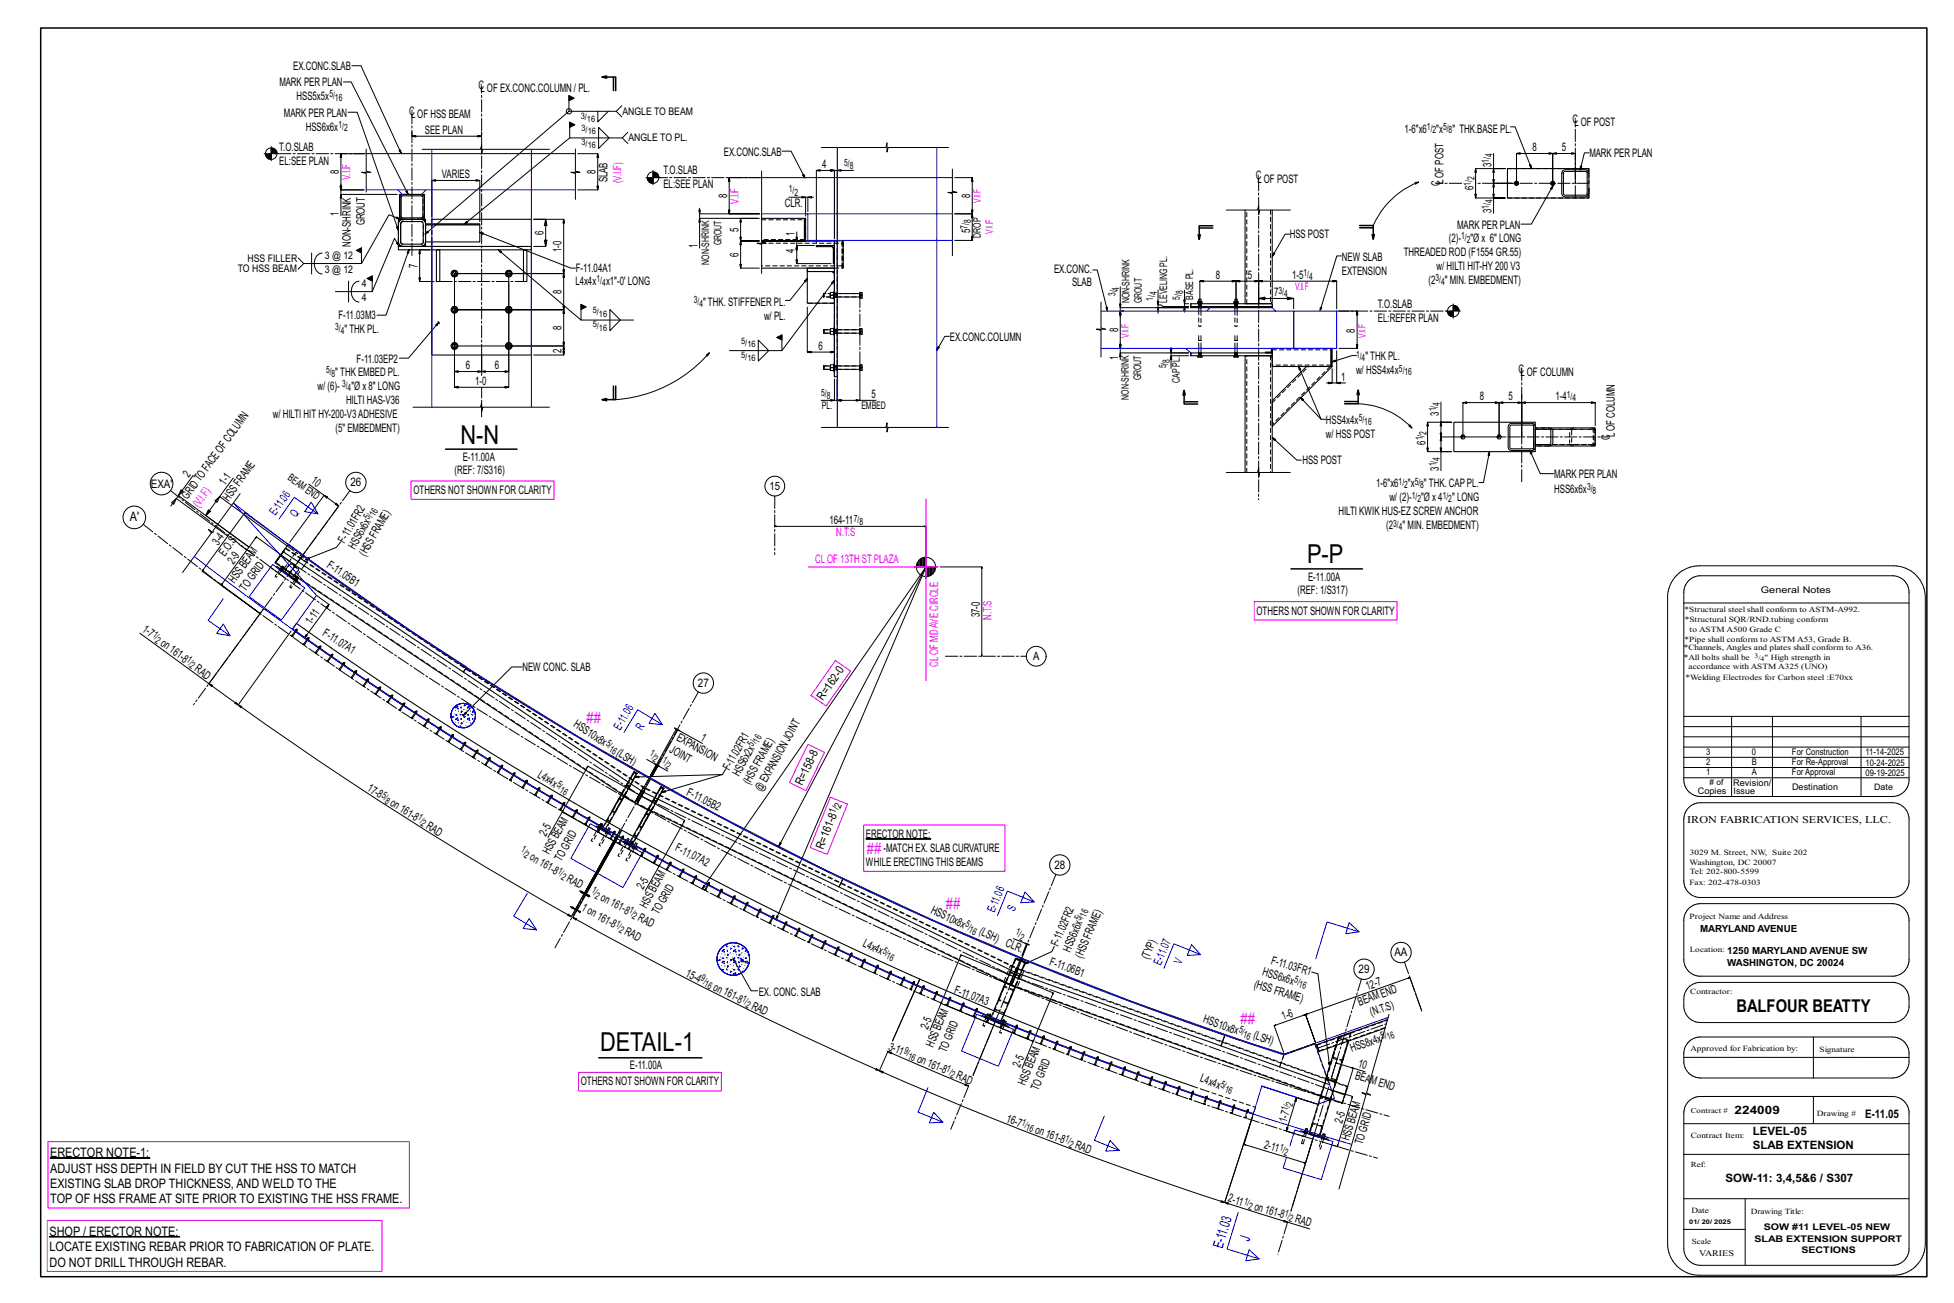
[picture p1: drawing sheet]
<svg xmlns="http://www.w3.org/2000/svg" width="914mm" height="610mm" viewBox="0 0 914 610" stroke-linecap="round" stroke-linejoin="round" font-family="sans-serif">
<defs><g id="words">
<g font-size="12.2">
<text x="215" y="208">N-N</text>
<text x="612" y="264">P-P</text>
<text x="281" y="492">DETAIL-1</text>
</g>
<text font-size="8.3" x="813" y="473">BALFOUR BEATTY</text>
<g font-size="7.3" fill="#f0f">
<text x="274" y="338">##</text>
<text x="406" y="399">##</text>
<text x="443" y="425">##</text>
<text x="580" y="479">##</text>
</g>
<g font-size="6.7" fill="#00f">
<text x="585" y="581" transform="rotate(-73 585 581)">J</text>
<text x="572" y="585" transform="rotate(-73 572 585)">E-1.03</text>
</g>
<g font-size="6.1">
<text x="61" y="244">A'</text>
<text x="24" y="541">ERECTOR NOTE-1:</text>
<text x="24" y="549">ADJUST HSS DEPTH IN FIELD BY CUT THE HSS TO MATCH</text>
<text x="24" y="556">EXISTING SLAB DROP THICKNESS, AND WELD TO THE</text>
<text x="24" y="563">TOP OF HSS FRAME AT SITE PRIOR TO EXISTING THE HSS FRAME.</text>
<text x="23" y="578">SHOP / ERECTOR NOTE:</text>
<text x="23" y="585">LOCATE EXISTING REBAR PRIOR TO FABRICATION OF PLATE.</text>
<text x="23" y="593">DO NOT DRILL THROUGH REBAR.</text>
</g>
<g font-size="5.5">
<text x="137" y="33">EX.CONC.SLAB</text>
<text x="131" y="40">MARK PER PLAN</text>
<text x="224" y="42">C</text>
<text x="139" y="47">HSS5x5x</text>
<text x="225" y="43">L</text>
<text x="228" y="43">OF EX.CONC.COLUMN / PL.</text>
<text x="191" y="54">C</text>
<text x="133" y="55">MARK PER PLAN</text>
<text x="192" y="55">L</text>
<text x="195" y="55">OF HSS BEAM</text>
<text x="736" y="58">C</text>
<text x="737" y="59">L</text>
<text x="740" y="59">OF POST</text>
<text x="143" y="61">HSS6x6x</text>
<text x="199" y="63">SEE PLAN</text>
<text x="657" y="62">1-6&quot;x6</text>
<text x="672" y="62">&quot;x</text>
<text x="680" y="62">&quot; THK.BASE PL.</text>
<text x="131" y="71">T.O.SLAB</text>
<text x="717" y="71">8</text>
<text x="731" y="71">5</text>
<text x="131" y="77">EL:SEE PLAN</text>
<text x="339" y="73">EX.CONC.SLAB</text>
<text x="744" y="73">MARK PER PLAN</text>
<text x="159" y="81" transform="rotate(-90 159 81)">8</text>
<text x="207" y="83">VARIES</text>
<text x="279" y="82" transform="rotate(-90 279 82)">8</text>
<text x="310" y="81">T.O.SLAB</text>
<text x="385" y="79">4</text>
<text x="588" y="84">C</text>
<text x="676" y="83" transform="rotate(-90 676 83)">OF POST</text>
<text x="698" y="78" transform="rotate(-90 698 78)">3</text>
<text x="284" y="85" transform="rotate(-90 284 85)">SLAB</text>
<text x="310" y="88">EL:SEE PLAN</text>
<text x="589" y="85">L</text>
<text x="591" y="85">OF POST</text>
<text x="674" y="87" transform="rotate(-90 674 87)">C</text>
<text x="676" y="86" transform="rotate(-90 676 86)">L</text>
<text x="690" y="89" transform="rotate(-90 690 89)">6</text>
<text x="340" y="92" transform="rotate(-90 340 92)">8</text>
<text x="454" y="93" transform="rotate(-90 454 93)">8</text>
<text x="159" y="101" transform="rotate(-90 159 101)">1</text>
<text x="367" y="97">CLR.</text>
<text x="698" y="100" transform="rotate(-90 698 100)">3</text>
<text x="171" y="105" transform="rotate(-90 171 105)">GROUT</text>
<text x="682" y="107">MARK PER PLAN</text>
<text x="254" y="110" transform="rotate(-90 254 110)">6</text>
<text x="346" y="109" transform="rotate(-90 346 109)">5</text>
<text x="372" y="111" transform="rotate(-90 372 111)">1</text>
<text x="454" y="109" transform="rotate(-90 454 109)">5</text>
<text x="604" y="111">HSS POST</text>
<text x="678" y="113">(2)-</text>
<text x="688" y="113">&quot;Ø x 6&quot; LONG</text>
<text x="164" y="116" transform="rotate(-90 164 116)">NON-SHRINK</text>
<text x="263" y="118" transform="rotate(-90 263 118)">1-0</text>
<text x="326" y="116" transform="rotate(-90 326 116)">1</text>
<text x="372" y="118" transform="rotate(-90 372 118)">4</text>
<text x="657" y="120">THREADED ROD (F1554 GR.55)</text>
<text x="195" y="125" transform="rotate(-90 195 125)">7</text>
<text x="346" y="120" transform="rotate(-90 346 120)">6</text>
<text x="628" y="122">NEW SLAB</text>
<text x="269" y="127">F-11.04A1</text>
<text x="493" y="127">EX.CONC.</text>
<text x="569" y="131">8</text>
<text x="584" y="131">5</text>
<text x="605" y="131">1-5</text>
<text x="628" y="128">EXTENSION</text>
<text x="672" y="126">w/ HILTI HIT-HY200 V3</text>
<text x="263" y="138" transform="rotate(-90 263 138)">8</text>
<text x="269" y="133">L4x4x</text>
<text x="284" y="133">x1&quot;-0' LONG</text>
<text x="502" y="134">SLAB</text>
<text x="668" y="133">(2</text>
<text x="676" y="133">&quot; MIN. EMBEDMENT)</text>
<text x="329" y="143">&quot; THK. STIFFENER PL.</text>
<text x="596" y="139">7</text>
<text x="158" y="149">F-11.03M3</text>
<text x="358" y="150">w/ PL.</text>
<text x="645" y="144">T.O.SLAB</text>
<text x="161" y="156">&quot; THK PL.</text>
<text x="263" y="154" transform="rotate(-90 263 154)">8</text>
<text x="523" y="156" transform="rotate(-90 523 156)">8</text>
<text x="634" y="156" transform="rotate(-90 634 156)">8</text>
<text x="645" y="151">EL:REFER PLAN</text>
<text x="444" y="159">EX.CONC.COLUMN</text>
<text x="263" y="165" transform="rotate(-90 263 165)">2</text>
<text x="383" y="164">6</text>
<text x="167" y="170">F-11.03EP2</text>
<text x="218" y="173">6</text>
<text x="232" y="173">6</text>
<text x="523" y="168" transform="rotate(-90 523 168)">1</text>
<text x="639" y="169">&quot; THK PL.</text>
<text x="157" y="176">&quot; THK EMBED PL.</text>
<text x="628" y="178">1</text>
<text x="635" y="175">w/ HSS4x4x</text>
<text x="711" y="174">C</text>
<text x="712" y="176">L</text>
<text x="715" y="176">OF COLUMN</text>
<text x="149" y="182">w/ (6)-</text>
<text x="164" y="182">&quot;Ø x 8&quot; LONG</text>
<text x="222" y="180">1-0</text>
<text x="162" y="189">HILTI HAS-V36</text>
<text x="408" y="186">5</text>
<text x="692" y="187">8</text>
<text x="706" y="187">5</text>
<text x="728" y="187">1-4</text>
<text x="128" y="196">w/ HILTI HIT HY-200-V3ADHESIVE</text>
<text x="673" y="195" transform="rotate(-90 673 195)">3</text>
<text x="157" y="202">(5&quot; EMBEDMENT)</text>
<text x="620" y="198">HSS4x4x</text>
<text x="620" y="205">w/ HSS POST</text>
<text x="667" y="208" transform="rotate(-90 667 208)">6</text>
<text x="753" y="206" transform="rotate(-90 753 206)">C</text>
<text x="756" y="205" transform="rotate(-90 756 205)">LOF COLUMN</text>
<text x="217" y="216">E-11.00A</text>
<text x="213" y="222">(REF: 7/S316)</text>
<text x="610" y="217">HSS POST</text>
<text x="673" y="220" transform="rotate(-90 673 220)">3</text>
<text x="88" y="223" transform="rotate(-54 88 223)">2</text>
<text x="105" y="227" transform="rotate(-54 105 227)">1-1</text>
<text x="145" y="225" transform="rotate(36 145 225)">10</text>
<text x="164" y="227">26</text>
<text x="727" y="224">MARK PER PLAN</text>
<text x="71" y="228">EXA'</text>
<text x="88" y="234" transform="rotate(-54 88 234)">GRIDTOFACEOFCOLUMN</text>
<text x="193" y="231">OTHERS NOT SHOWN FOR CLARITY</text>
<text x="644" y="228">1-6&quot;x6</text>
<text x="659" y="228">&quot;x</text>
<text x="666" y="228">&quot; THK. CAPPL.</text>
<text x="727" y="231">HSS6x6x</text>
<text x="107" y="235" transform="rotate(-54 107 235)">HS FRAME</text>
<text x="650" y="235">w/ (2)-</text>
<text x="665" y="235">&quot;Ø x 4</text>
<text x="679" y="235">&quot; LONG</text>
<text x="388" y="245">164-11</text>
<text x="626" y="241">HILTI KWIK HUS-EZ SCREW ANCHOR</text>
<text x="649" y="248">(2</text>
<text x="656" y="248">&quot; MIN. EMBEDMENT)</text>
<text x="102" y="255" transform="rotate(-54 102 255)">3-4</text>
<text x="161" y="254" transform="rotate(-60 161 254)">F-1.01FR2</text>
<text x="166" y="257" transform="rotate(-60 166 257)">HS 6x6x</text>
<text x="105" y="260" transform="rotate(-54 105 260)">E.O.S</text>
<text x="171" y="260" transform="rotate(-60 171 260)">(HS FRAME)</text>
<text x="109" y="264" transform="rotate(-54 109 264)">2-9</text>
<text x="153" y="265" transform="rotate(34 153 265)">F-1.05B1</text>
<text x="110" y="273" transform="rotate(-54 110 273)">HS BEAM</text>
<text x="612" y="272">E-11.00A</text>
<text x="115" y="277" transform="rotate(-54 115 277)">TOGRID</text>
<text x="607" y="278">(REF: 1/S317)</text>
<text x="588" y="288">OTHERS NOT SHOWN FOR CLARITY</text>
<text x="146" y="292" transform="rotate(-54 146 292)">1-1</text>
<text x="458" y="289" transform="rotate(-90 458 289)">37-0</text>
<text x="66" y="295" transform="rotate(37 66 295)">1-7</text>
<text x="151" y="297" transform="rotate(32 151 297)">F-1.07A1</text>
<text x="75" y="302" transform="rotate(37 75 302)">on161-8</text>
<text x="91" y="314" transform="rotate(37 91 314)">RAD</text>
<text x="244" y="314">NEW CONC. SLAB</text>
<text x="327" y="321">27</text>
<text x="385" y="328" transform="rotate(-55 385 328)">R=162-0</text>
<text x="268" y="340" transform="rotate(34 268 340)">HS 10x8x</text>
<text x="316" y="346" transform="rotate(29 316 346)">EXPANSION</text>
<text x="327" y="346" transform="rotate(29 327 346)">1</text>
<text x="288" y="353" transform="rotate(34 288 353)">(LSH)</text>
<text x="313" y="352" transform="rotate(29 313 352)">JOINT</text>
<text x="251" y="363" transform="rotate(32 251 363)">L4x4x</text>
<text x="341" y="361" transform="rotate(-61 341 361)">F-1.02FR1</text>
<text x="346" y="363" transform="rotate(-61 346 363)">HS 6x2x</text>
<text x="172" y="370" transform="rotate(32 172 370)">17-8</text>
<text x="321" y="372" transform="rotate(26 321 372)">F-11.05B2</text>
<text x="351" y="367" transform="rotate(-61 351 367)">(HS FRAME)</text>
<text x="356" y="371" transform="rotate(-61 356 371)">@EXPANSIONJOINT</text>
<text x="375" y="368" transform="rotate(-64 375 368)">R=158-8</text>
<text x="182" y="377" transform="rotate(32 182 377)">on161-8</text>
<text x="199" y="387" transform="rotate(32 199 387)">RAD</text>
<text x="255" y="391" transform="rotate(-61 255 391)">2-5</text>
<text x="405" y="392">ERECTOR NOTE:</text>
<text x="257" y="400" transform="rotate(-61 257 400)">HS BEAM</text>
<text x="316" y="398" transform="rotate(27 316 398)">F-11.07A2</text>
<text x="385" y="398" transform="rotate(-68 385 398)">R=161-8</text>
<text x="413" y="399">-MATCH EX. SLAB CURVATURE</text>
<text x="248" y="402" transform="rotate(30 248 402)">on161-8</text>
<text x="263" y="403" transform="rotate(-61 263 403)">TOGRID</text>
<text x="405" y="405">WHILE ERECTING THIS BEAMS</text>
<text x="493" y="406">28</text>
<text x="265" y="412" transform="rotate(30 265 412)">RAD</text>
<text x="301" y="416" transform="rotate(-61 301 416)">2-5</text>
<text x="272" y="426" transform="rotate(29 272 426)">1on161-8</text>
<text x="281" y="421" transform="rotate(29 281 421)">on161-8</text>
<text x="302" y="425" transform="rotate(-61 302 425)">HS BEAM</text>
<text x="298" y="431" transform="rotate(29 298 431)">RAD</text>
<text x="308" y="428" transform="rotate(-61 308 428)">TOGRID</text>
<text x="435" y="427" transform="rotate(26 435 427)">HSS10x8x</text>
<text x="292" y="437" transform="rotate(29 292 437)">RAD</text>
<text x="458" y="437" transform="rotate(26 458 437)">(LSH)</text>
<text x="403" y="442" transform="rotate(27 403 442)">L4x4x</text>
<text x="470" y="443" transform="rotate(21 470 443)">CLR.</text>
<text x="495" y="443" transform="rotate(-67 495 443)">F-1.02FR2</text>
<text x="501" y="446" transform="rotate(-67 501 446)">HSS6x6x</text>
<text x="506" y="449" transform="rotate(-67 506 449)">(HSSFRAME)</text>
<text x="538" y="449" transform="rotate(-68 538 449)">(TYP)</text>
<text x="653" y="447">AA</text>
<text x="491" y="451" transform="rotate(20 491 451)">F-11.06B1</text>
<text x="595" y="451" transform="rotate(17 595 451)">F-11.03FR1</text>
<text x="636" y="455">29</text>
<text x="321" y="456" transform="rotate(27 321 456)">15-4</text>
<text x="587" y="462" transform="rotate(17 587 462)">(HSSFRAME)</text>
<text x="590" y="456" transform="rotate(17 590 456)">HSS6x6x</text>
<text x="333" y="463" transform="rotate(27 333 463)">on161-8</text>
<text x="355" y="466">EX. CONC. SLAB</text>
<text x="446" y="465" transform="rotate(21 446 465)">F-11.07A3</text>
<text x="640" y="463" transform="rotate(-20 640 463)">12-7</text>
<text x="351" y="472" transform="rotate(27 351 472)">RAD</text>
<text x="636" y="471" transform="rotate(-20 636 471)">BEAMEND</text>
<text x="563" y="478" transform="rotate(20 563 478)">HSS10x8x</text>
<text x="601" y="477" transform="rotate(-20 601 477)">1-6</text>
<text x="642" y="475" transform="rotate(-20 642 475)">(N.T.S)</text>
<text x="434" y="482" transform="rotate(-68 434 482)">2-5</text>
<text x="586" y="486" transform="rotate(20 586 486)">(LSH)</text>
<text x="415" y="491" transform="rotate(23 415 491)">3-11</text>
<text x="437" y="490" transform="rotate(-68 437 490)">HSSBEAM</text>
<text x="429" y="497" transform="rotate(23 429 497)">on161-8</text>
<text x="443" y="493" transform="rotate(-68 443 493)">TOGRID</text>
<text x="633" y="492" transform="rotate(-20 633 492)">HSS8x4x</text>
<text x="295" y="500">E-11.00A</text>
<text x="477" y="500" transform="rotate(-68 477 500)">2-5</text>
<text x="635" y="499" transform="rotate(17 635 499)">10</text>
<text x="272" y="508">OTHERS NOT SHOWN FOR CLARITY</text>
<text x="447" y="505" transform="rotate(23 447 505)">RAD</text>
<text x="480" y="508" transform="rotate(-68 480 508)">HSSBEAM</text>
<text x="561" y="506" transform="rotate(21 561 506)">L4x4x</text>
<text x="634" y="505" transform="rotate(17 634 505)">BEAMEND</text>
<text x="486" y="510" transform="rotate(-68 486 510)">TOGRID</text>
<text x="471" y="525" transform="rotate(21 471 525)">16-7</text>
<text x="602" y="525" transform="rotate(-73 602 525)">1-7</text>
<text x="628" y="526" transform="rotate(-73 628 526)">2-5</text>
<text x="873" y="523">E-11.05</text>
<text x="484" y="530" transform="rotate(21 484 530)">on161-8</text>
<text x="631" y="534" transform="rotate(-73 631 534)">HSSBEAM</text>
<text x="503" y="537" transform="rotate(21 503 537)">RAD</text>
<text x="591" y="537" transform="rotate(17 591 537)">2-11</text>
<text x="638" y="536" transform="rotate(-73 638 536)">TOGRID</text>
<text x="574" y="562" transform="rotate(17 574 562)">2-11</text>
<text x="587" y="566" transform="rotate(17 587 566)">on161-8</text>
<text x="606" y="572" transform="rotate(17 606 572)">RAD</text>
</g>
<g font-size="5.5" fill="#f0f">
<text x="164" y="84" transform="rotate(-90 164 84)">V.I.F</text>
<text x="291" y="86" transform="rotate(-90 291 86)">(V.I.F)</text>
<text x="346" y="95" transform="rotate(-90 346 95)">V.I.F</text>
<text x="93" y="238" transform="rotate(-54 93 238)">(V.I.F)</text>
<text x="391" y="251">N.T.S</text>
<text x="382" y="263">CLOF 13TH ST PLAZA</text>
<text x="464" y="290" transform="rotate(-90 464 290)">N.T.S</text>
<text x="439" y="312" transform="rotate(-90 439 312)">CLOF MDAVE CIRCLE</text>
</g>
<g font-size="5.5" fill="#00f">
<text x="129" y="242" transform="rotate(-55 129 242)">E-1.06</text>
<text x="139" y="242" transform="rotate(-55 139 242)">Q</text>
<text x="290" y="342" transform="rotate(-59 290 342)">E-1.06</text>
<text x="300" y="342" transform="rotate(-59 300 342)">R</text>
<text x="465" y="427" transform="rotate(-67 465 427)">E-1.06</text>
<text x="475" y="427" transform="rotate(-67 475 427)">S</text>
<text x="543" y="452" transform="rotate(-67 543 452)">E-1.07</text>
<text x="553" y="452" transform="rotate(-67 553 452)">V</text>
</g>
<g font-size="5.4">
<text x="360" y="229">15</text>
<text x="483" y="309">A</text>
<text x="812" y="521">224009</text>
<text x="820" y="531">LEVEL-05</text>
<text x="820" y="537">SLAB EXTENSION</text>
<text x="807" y="553">SOW-11: 3,4,5&amp;6 / S307</text>
</g>
<g font-size="4.9">
<text x="291" y="54">ANGLE TO BEAM</text>
<text x="294" y="66">ANGLE TO PL.</text>
<text x="459" y="111" transform="rotate(-90 459 111)">DROP</text>
<text x="338" y="115" transform="rotate(-90 338 115)">GROUT</text>
<text x="116" y="122">HSS FILLER</text>
<text x="152" y="121">3 @ 12</text>
<text x="332" y="124" transform="rotate(-90 332 124)">NON-SHRINK</text>
<text x="111" y="127">TO HSS BEAM</text>
<text x="152" y="128">3 @ 12</text>
<text x="169" y="134">4</text>
<text x="169" y="141">4</text>
<text x="529" y="142" transform="rotate(-90 529 142)">NON-SHRINK</text>
<text x="534" y="142" transform="rotate(-90 534 142)">GROUT</text>
<text x="546" y="142" transform="rotate(-90 546 142)">LEVELING PL.</text>
<text x="558" y="140" transform="rotate(-90 558 140)">BASE PL.</text>
<text x="534" y="178" transform="rotate(-90 534 178)">GROUT</text>
<text x="552" y="179" transform="rotate(-90 552 179)">CAPPL.</text>
<text x="385" y="191">PL.</text>
<text x="403" y="191">EMBED</text>
<text x="528" y="187" transform="rotate(-90 528 187)">NON-SHRINK</text>
<text x="134" y="224" transform="rotate(36 134 224)">BEAMEND</text>
<text x="790" y="385">IRON FABRICATION SERVICES, LLC.</text>
</g>
<g font-size="4.9" fill="#f0f">
<text x="459" y="95" transform="rotate(-90 459 95)">V.I.F</text>
<text x="465" y="109" transform="rotate(-90 465 109)">V.I.F</text>
<text x="606" y="136">V.I.F</text>
<text x="528" y="158" transform="rotate(-90 528 158)">V.I.F</text>
<text x="639" y="158" transform="rotate(-90 639 158)">V.I.F</text>
</g>
<g font-size="4.7">
<text x="154" y="45">5/</text>
<text x="157" y="47">16</text>
<text x="158" y="60">1/</text>
<text x="161" y="61">2</text>
<text x="668" y="61">1/</text>
<text x="670" y="62">2</text>
<text x="675" y="61">5/</text>
<text x="678" y="62">8</text>
<text x="395" y="78">5/</text>
<text x="697" y="76" transform="rotate(-90 697 76)">1/</text>
<text x="698" y="74" transform="rotate(-90 698 74)">4</text>
<text x="398" y="79">8</text>
<text x="688" y="87" transform="rotate(-90 688 87)">1/</text>
<text x="690" y="84" transform="rotate(-90 690 84)">2</text>
<text x="369" y="90">1/</text>
<text x="372" y="92">2</text>
<text x="698" y="95" transform="rotate(-90 698 95)">4</text>
<text x="697" y="98" transform="rotate(-90 697 98)">1/</text>
<text x="453" y="107" transform="rotate(-90 453 107)">7/</text>
<text x="454" y="105" transform="rotate(-90 454 105)">8</text>
<text x="684" y="112">1/</text>
<text x="686" y="114">2</text>
<text x="610" y="129">1/</text>
<text x="613" y="131">4</text>
<text x="672" y="131">3/</text>
<text x="279" y="132">1/</text>
<text x="282" y="134">4</text>
<text x="524" y="136" transform="rotate(-90 524 136)">4</text>
<text x="554" y="138" transform="rotate(-90 554 138)">8</text>
<text x="598" y="137">3/</text>
<text x="674" y="133">4</text>
<text x="325" y="142">3/</text>
<text x="327" y="144">4</text>
<text x="522" y="139" transform="rotate(-90 522 139)">3/</text>
<text x="540" y="141" transform="rotate(-90 540 141)">1/</text>
<text x="541" y="138" transform="rotate(-90 541 138)">4</text>
<text x="552" y="140" transform="rotate(-90 552 140)">5/</text>
<text x="601" y="139">4</text>
<text x="157" y="155">3/</text>
<text x="159" y="156">4</text>
<text x="635" y="167">1/</text>
<text x="546" y="172" transform="rotate(-90 546 172)">5/</text>
<text x="547" y="170" transform="rotate(-90 547 170)">8</text>
<text x="637" y="169">4</text>
<text x="655" y="174">5/</text>
<text x="153" y="175">5/</text>
<text x="155" y="176">8</text>
<text x="657" y="176">16</text>
<text x="160" y="181">3/</text>
<text x="163" y="183">4</text>
<text x="384" y="185">5/</text>
<text x="387" y="187">8</text>
<text x="674" y="190" transform="rotate(-90 674 190)">4</text>
<text x="733" y="186">1/</text>
<text x="736" y="188">4</text>
<text x="636" y="197">5/</text>
<text x="672" y="192" transform="rotate(-90 672 192)">1/</text>
<text x="638" y="199">16</text>
<text x="667" y="203" transform="rotate(-90 667 203)">2</text>
<text x="666" y="206" transform="rotate(-90 666 206)">1/</text>
<text x="674" y="216" transform="rotate(-90 674 216)">4</text>
<text x="672" y="218" transform="rotate(-90 672 218)">1/</text>
<text x="655" y="227">1/</text>
<text x="662" y="227">5/</text>
<text x="657" y="228">2</text>
<text x="661" y="233">1/</text>
<text x="665" y="228">8</text>
<text x="675" y="233">1/</text>
<text x="743" y="229">3/</text>
<text x="745" y="231">8</text>
<text x="663" y="235">2</text>
<text x="678" y="235">2</text>
<text x="173" y="243" transform="rotate(-60 173 243)">5/</text>
<text x="175" y="242" transform="rotate(-60 175 242)">16</text>
<text x="400" y="244">7/</text>
<text x="402" y="246">8</text>
<text x="652" y="246">3/</text>
<text x="655" y="248">4</text>
<text x="71" y="297" transform="rotate(37 71 297)">1/</text>
<text x="72" y="300" transform="rotate(37 72 300)">2</text>
<text x="87" y="309" transform="rotate(37 87 309)">1/</text>
<text x="88" y="312" transform="rotate(37 88 312)">2</text>
<text x="355" y="348" transform="rotate(-61 355 348)">16</text>
<text x="283" y="348" transform="rotate(34 283 348)">5/</text>
<text x="285" y="351" transform="rotate(34 285 351)">16</text>
<text x="304" y="353" transform="rotate(29 304 353)">1/</text>
<text x="352" y="349" transform="rotate(-61 352 349)">5/</text>
<text x="305" y="356" transform="rotate(29 305 356)">2</text>
<text x="310" y="357" transform="rotate(29 310 357)">1/</text>
<text x="311" y="359" transform="rotate(29 311 359)">2</text>
<text x="260" y="368" transform="rotate(32 260 368)">5/</text>
<text x="262" y="370" transform="rotate(32 262 370)">16</text>
<text x="178" y="373" transform="rotate(32 178 373)">5/</text>
<text x="180" y="375" transform="rotate(32 180 375)">8</text>
<text x="195" y="383" transform="rotate(32 195 383)">1/</text>
<text x="391" y="381" transform="rotate(-68 391 381)">1/</text>
<text x="393" y="378" transform="rotate(-68 393 378)">2</text>
<text x="197" y="386" transform="rotate(32 197 386)">2</text>
<text x="244" y="398" transform="rotate(30 244 398)">1/</text>
<text x="245" y="401" transform="rotate(30 245 401)">2</text>
<text x="261" y="408" transform="rotate(30 261 408)">1/</text>
<text x="262" y="411" transform="rotate(30 262 411)">2</text>
<text x="277" y="417" transform="rotate(29 277 417)">1/</text>
<text x="278" y="420" transform="rotate(29 278 420)">2</text>
<text x="294" y="427" transform="rotate(29 294 427)">1/</text>
<text x="296" y="430" transform="rotate(29 296 430)">2</text>
<text x="506" y="431" transform="rotate(-67 506 431)">5/</text>
<text x="508" y="429" transform="rotate(-67 508 429)">16</text>
<text x="288" y="433" transform="rotate(29 288 433)">1/</text>
<text x="289" y="436" transform="rotate(29 289 436)">2</text>
<text x="451" y="433" transform="rotate(26 451 433)">5/</text>
<text x="453" y="436" transform="rotate(26 453 436)">16</text>
<text x="475" y="437" transform="rotate(21 475 437)">1/</text>
<text x="477" y="440" transform="rotate(21 477 440)">2</text>
<text x="413" y="446" transform="rotate(27 413 446)">5/</text>
<text x="414" y="448" transform="rotate(27 414 448)">16</text>
<text x="328" y="459" transform="rotate(27 328 459)">9/</text>
<text x="329" y="461" transform="rotate(27 329 461)">16</text>
<text x="606" y="460" transform="rotate(17 606 460)">5/</text>
<text x="608" y="462" transform="rotate(17 608 462)">16</text>
<text x="347" y="468" transform="rotate(27 347 468)">1/</text>
<text x="349" y="471" transform="rotate(27 349 471)">2</text>
<text x="580" y="483" transform="rotate(20 580 483)">5/</text>
<text x="581" y="485" transform="rotate(20 581 485)">16</text>
<text x="647" y="486" transform="rotate(-20 647 486)">5/</text>
<text x="650" y="487" transform="rotate(-20 650 487)">16</text>
<text x="423" y="493" transform="rotate(23 423 493)">9/</text>
<text x="425" y="495" transform="rotate(23 425 495)">16</text>
<text x="443" y="501" transform="rotate(23 443 501)">1/</text>
<text x="444" y="504" transform="rotate(23 444 504)">2</text>
<text x="571" y="508" transform="rotate(21 571 508)">5/</text>
<text x="573" y="511" transform="rotate(21 573 511)">16</text>
<text x="602" y="520" transform="rotate(-73 602 520)">1/</text>
<text x="605" y="518" transform="rotate(-73 605 518)">2</text>
<text x="478" y="526" transform="rotate(21 478 526)">1/</text>
<text x="480" y="529" transform="rotate(21 480 529)">16</text>
<text x="498" y="534" transform="rotate(21 498 534)">1/</text>
<text x="500" y="536" transform="rotate(21 500 536)">2</text>
<text x="599" y="538" transform="rotate(17 599 538)">1/</text>
<text x="601" y="540" transform="rotate(17 601 540)">2</text>
<text x="582" y="563" transform="rotate(17 582 563)">1/</text>
<text x="584" y="565" transform="rotate(17 584 565)">2</text>
<text x="601" y="569" transform="rotate(17 601 569)">1/</text>
<text x="603" y="571" transform="rotate(17 603 571)">2</text>
</g>
<g font-size="4.6">
<text x="796" y="436">MARYLAND AVENUE</text>
<text x="808" y="446">1250 MARYLAND AVENUE SW</text>
<text x="808" y="452">WASHINGTON, DC 20024</text>
</g>
<g font-size="4.3">
<text x="824" y="278">General Notes</text>
<text x="798" y="353">3</text>
<text x="820" y="353">0</text>
<text x="839" y="353">For Construction</text>
<text x="873" y="353">11-14-2025</text>
<text x="798" y="358">2</text>
<text x="820" y="358">B</text>
<text x="839" y="358">For Re-Approval</text>
<text x="873" y="358">10-24-2025</text>
<text x="798" y="363">1</text>
<text x="820" y="363">A</text>
<text x="839" y="363">For Approval</text>
<text x="873" y="363">09-19-2025</text>
<text x="795" y="372">Copies</text>
<text x="811" y="368">Revision/</text>
<text x="839" y="370">Destination</text>
<text x="825" y="576">SOW #11 LEVEL-05 NEW</text>
<text x="821" y="581">SLAB EXTENSION SUPPORT</text>
<text x="843" y="586">SECTIONS</text>
</g>
<g font-size="4.2">
<text x="272" y="55">3/</text>
<text x="275" y="57">16</text>
<text x="272" y="61">3/</text>
<text x="275" y="63">16</text>
<text x="272" y="68">3/</text>
<text x="275" y="69">16</text>
<text x="277" y="147">5/</text>
<text x="280" y="148">16</text>
<text x="277" y="153">5/</text>
<text x="280" y="155">16</text>
<text x="347" y="161">5/</text>
<text x="347" y="167">5/</text>
<text x="350" y="162">16</text>
<text x="350" y="169">16</text>
<text x="811" y="371">Issue</text>
<text x="877" y="370">Date</text>
</g>
<text font-size="4" x="795" y="588">VARIES</text>
<text font-size="3.9" x="800" y="367"># of</text>
<g font-size="3.7">
<text x="788" y="286">*Structural steel shall conform to ASTM-A992.</text>
<text x="788" y="291">*Structural SQR/RND.tubing conform</text>
<text x="791" y="296">to ASTM A500 Grade C</text>
<text x="788" y="304">*Channels, Angles and plates shall conform to A36.</text>
<text x="788" y="300">*Pipe shall conform to ASTM A53, Grade B.</text>
<text x="788" y="309">*All bolts shall be</text>
<text x="826" y="309">&quot; High strength in</text>
<text x="790" y="313">accordance with ASTM A325 (UNO)</text>
<text x="789" y="318">*Welding Electrodes for Carbon steel :E70xx</text>
<text x="791" y="400">3029 M. Street, NW, Suite 202</text>
<text x="791" y="405">Washington, DC 20007</text>
<text x="791" y="409">Tel: 202-800-5599</text>
<text x="791" y="414">Fax: 202-478-0303</text>
<text x="791" y="430">Project Name and Address</text>
<text x="791" y="446">Location:</text>
<text x="791" y="465">Contractor:</text>
<text x="791" y="492">Approved for Fabrication by:</text>
<text x="852" y="492">Signature</text>
<text x="850" y="522">Drawing #</text>
<text x="791" y="532">Contract Item:</text>
<text x="791" y="567">Date</text>
<text x="819" y="568">Drawing Title:</text>
<text x="792" y="582">Scale</text>
</g>
<text font-size="3.6" x="791" y="546">Ref:</text>
<text font-size="3.5" x="791" y="521">Contract #</text>
<g font-size="3.2">
<text x="821" y="308">3/</text>
<text x="824" y="309">4</text>
</g>
<text font-size="3" x="791" y="572">01/ 20/ 2025</text>
</g></defs>
<path d="M405 392l31 1zM24 542h46zM23 579h61z" fill="#000" stroke="#000" stroke-width=".5"/>
<g fill="none" stroke="#000" stroke-width=".47">
<path d="M161 38h3l27 53M165 31h4l19 41M163 53h4l19 55M266 45v7h22l3-3M266 52l-67 58M267 57v8h24l3-3M280 52v5l5-5M280 60l5 5-5 4zM288 52l3 3M707 59h2l8 20M124 72h6M127 69v6"/>
<path d="M170 72h-10v17l-1-2h1v2h10h-10M171 70v10l2 1h-4h2v9M193 62v2h2v-1l-2 1h32h-1v-1l1 1v-2M198 70h27v-2v4l1-2h31M267 65l-50 40M269 70v10l2 1h-4h2v12M270 72h10l-1 2h1v-2v17l-1-2h1v2h-10M291 65l3 2M306 80v6M366 71h4l7 12M384 69h31v-2v4l1-2h28M388 80h4"/>
<path d="M389 79l1 1h-1zM390 80v32v-32h-8l2-1v1h-2v34M392 80l2-1v1zM399 80h-7v32M446 79v10l2 1h-4l2 1v29M699 79v2zM699 72v7h5h-13l-1 2h1v-2v14l-1-2h1v2h13h-5v7M699 79v7v-2v2h9h-9v7M744 72h-3l-2 7M159 87h1v2zM160 91v2h-1zM160 86v5"/>
<path d="M186 91h-26v10M302 83h7M327 98h1l-1 2zM327 97v5M355 83h-14v2h1l-1-2v17v-2h1l-1 2h14h-28M356 80v33l3 1h-5h2v14M369 92h8v9M375 92h2l-2 1zM377 92h4M378 92h2v1zM378 92v7M447 83h8v2v-2v17v-2v2h-8h8v12v-1v1h-8"/>
<path d="M574 98h14l1-2v4l1-2h14M662 85h2l-2 1zM664 85a38 38 0 0 0-21 21M699 91v2zM710 86v-14h17h-2v-1l2 1v14v-14h10h-2v-1l2 1v14M727 87l-10 18h-5M146 118v10M151 118a5 5 0 0 0-4 5 5 5 0 0 0 4 5M169 116v7h-27l-2-2M187 115l-2-3-11 24M187 102l-5-2-13 23M191 117l-10 30h-5"/>
<path d="M201 117h-5v15v-2h1l-1 2h7M202 102v-18h23l-2 1v-1h2v20M224 109l43 16h2M233 117l39 33M250 115h5l1-3h-1v3v-12l1 3h-1v-3h-5h14v25l-1-2h1v2h-51h51v17l-1-2h1v2h-51h51v17l-1-2h1v2h-51M327 102l1 2h-1zM354 102h-27v14M355 102h-8l-1 2h1v-2v11l-1-2h1v2h8h-8v12l-1-1h1v1h8M372 111h1v2zM373 115v2h-1zM373 115h8h-8v8l-1-1h1v1h16M373 109v4h16"/>
<path d="M373 113v4M604 110h-3l-6 10M628 120h-2l-8 26M142 123l-2 3M163 132v9M168 132a5 5 0 0 0-4 4 5 5 0 0 0 4 5M174 129v7h-17M212 127h1l1 1-1 1h-1l-1-1zM213 128v46h1v-1l-1 1h12h-1v-1l1 1v-8v8h13h-2v-1l2 1v-46M213 132v49l1 1v-1h-1h25l-2 1v-1h2v-49M237 127h2l1 1-1 1h-2v-1zM378 130l-8 11h-2"/>
<path d="M390 131l-24 33M390 137v2M392 139h10M392 137h10M402 137v2M402 138h1v1h-1v-2h1v1M511 126h2l5 20M524 134v10h32h-14M542 136v7h1h1h12h-2M554 136v6h2M205 150v1M205 151l-14 17h-4"/>
<path d="M205 151h1M212 144h1l1 1-1 1h-1l-1-1zM237 144h2l1 1-1 1h-2v-1zM272 142v8h24M285 145l5 5-5 5zM355 159l5 5-5 5zM366 157v7h-25M378 144v21h12h-1v-1l1 1v-17M385 154v2M389 154v2M389 154h-4v2h4M389 155h1"/>
<path d="M390 153v4M390 153v4zM390 154h-1v2h1M390 154v2M392 156h10M392 154h10M402 154v2M402 155h1v1h-1v-2h1v1M444 157h-2l-4 7M515 141v12l2 1h-4l2 1v12M524 142h1l-1 2zM524 146l1 1h-1z"/>
<path d="M524 146h2h-2v17M524 144v4M542 141v2zM542 144v2zM542 143v4M554 140h1l-1 2zM554 143l1 2h-1zM554 142v4M578 143v-11h-17l2-1v1h-2v12M589 143v-11h-11l2-1v1h-2v12M605 144v-4l-3-1v1h3h-16l3-1v1h-3v2v-10h37h-2v-1l2 1v12M627 146h8v1v-1v17v-2v2h-8"/>
<path d="M677 146h6M680 142v7M212 161h1l1 1-1 1h-1l-1-1zM237 161h2l1 1-1 1h-2v-1zM238 162h26v4l-1-2h1v2h-14M330 166l2-1-1 2zM332 165a64 64 0 0 1-44 22M385 171v2M389 171v2M389 171h-4v2h4M389 172h1M390 170v4"/>
<path d="M390 170v4zM390 171h-1v2h1M390 177v10h-6M390 171v2M392 173h10M392 171h10M402 173v14h8M402 171v2M402 172h1v1h-1v-2h1v1M524 161h1l-1 2zM524 165l1 2h-1zM524 163h2z"/>
<path d="M524 160v5M548 163v2zM548 166v2zM548 165h8h-32v3M548 162v4M556 166h-8v6M560 166h1v1h-1zM561 166h1v1h1v-1h-1M561 167h1M561 162v3M562 162v3M577 166h1v1h-1z"/>
<path d="M578 166h1v1v-1M578 167h1M578 162v3M579 162v3M608 171l10 25M621 179h5M622 179h1l-1 1zM623 173v6M626 179h1v1zM626 164v15h4M635 166h-2l-10 3M193 191h32v-3v5l1-2h31"/>
<path d="M384 200h31v-2v4l1-2h28M389 187h1l-1 1zM390 187h4M392 187h2v1zM392 187v-10v10h10M401 187h1l-1 1zM608 186l10 10h2M636 189a36 36 0 0 1 25 11M659 199h1l1 1zM674 198l1 1h-1zM674 188v10h5h-11v1v-1v13v-1v1h11h-5v9M674 198v6v-1h1l-1 1"/>
<path d="M712 199v-11h-10h1v1l-1-1v16v-16h-17h1v1l-1-1v16M747 199v-11h-35h2v1l-2-1v16M595 205l12 10h2M674 210h1l-1 1zM684 203h1l1 1-1 1h-1v-1zM697 211l-3 15h-2M701 203h1l1 1-1 1h-1l-1-1zM705 204h-31v7M716 211l5 11h6M80 235l3-2-2 3zM83 233l24 18M84 232l-4 5"/>
<path d="M85 229l1 1-2 2zM90 222l-6 10 33 24-21-15 3-2-1-1-2 3 7-9M101 234l2-2-1 3zM109 224l-6 8 35 26M112 231l-12 17v1M144 226l8 6-16 22M152 232h1v1zM152 232l7 5-2-1v-1l2 2-18 23M574 221h14l1-2v4l1-2h14M100 249l-2-1 1 1-14 19M112 255l4 2M142 260l-27-20-20 27 27 20-18-13v-1v1l16-23-1 1 1-1 18 13"/>
<path d="M159 254l-2 2-14 6M363 246h70v19l-70 165M433 260v11M126 265l8 6M148 279l6 4-1 1 1-1-12 16 1-2h1l-2 2-4-4M428 265h11M440 265h19v42M785 269a15 15 0 0 1 10-4h91a15 15 0 0 1 15 15v302a15 15 0 0 1-15 15h-91a15 15 0 0 1-15-15v-302a15 15 0 0 1 5-11zM790 272l3-2 3-1h90a8 8 0 0 1 7 7v89a8 8 0 0 1-7 8h-90a8 8 0 0 1-8-8v-88a8 8 0 0 1 2-5zM123 285l-25 35-33-24M136 295l-25 35zM136 298h.1"/>
<path d="M136 298h1M138 295l-1 2v1l1-2M138 295h1zM138 295h.1M139 295v-1v1M144 299l-2 2 1 1 1-3M144 299h.1M144 299v-1v1M788 282h105M98 320l1 1zM98 320l41 29 43 28 43 27 42 25 22-38M142 301h.1"/>
<path d="M142 301v1M148 305h.1M148 305v1M149 303l-1 2v1l1-3M149 303l1-1-1 1M149 303h1zM149 303h.1M150 303v-1v1M153 309h.1M153 309v1M155 307l-2 2 1 1 1-3M155 307h.1"/>
<path d="M155 307v-1v1M159 313h.1M160 311l-1 2v1l2-3M160 310l1 1zM160 310h1v1M161 311v-1v1M164 317h.1M164 317h1M166 315l-2 2h1l1-2M166 314h.1M166 314l1 1zM166 315h.1"/>
<path d="M166 315l1-1v1M171 319l-1 2 2-2M172 318h.1M172 318v1zM172 318v-1v2M244 312h-5l-22 23M459 306v1zM110 328l1 2-1-1zM111 330h2v1zM170 321h.1M176 325h.1M177 322l-1 2v1l1-2"/>
<path d="M177 322h1zM177 322h1h-1M177 322h.1M178 322h.1M178 322v-1v1M181 328h.1M181 328l1 1M183 326l-2 2 1 1 1-3M183 326v-1v1M183 326h.1M183 326v-1l1 1M187 332h.1"/>
<path d="M188 330l-1 2v1l2-3M188 329l1 1zM188 329h1v1M189 330h.1M189 330v-1v1M193 336h.1M194 334l-1 2 1-2M194 333h.1M194 333l1 1zM195 333v-1v2M195 333v1M198 340h.1"/>
<path d="M198 340h1M200 337l-2 2 1 1 1-2M200 337h.1M201 337h.1M200 337l1-1v1M216 334l1 1M217 335h.1M788 335h105M788 340h105M810 335v38M829 335v38M871 335v38"/>
<path d="M204 343h.1M204 343v1M205 341l-1 2 1 1 1-3M206 341h.1M206 341v-1v1M210 347h.1M211 345l-1 2 2-2M211 344h.1M211 344l1 1zM212 345v-1v1M215 351h.1M215 351h1"/>
<path d="M217 348l-1 2v1l1-3M217 348h.1M217 348h1zM218 348v-1v1M221 354h.1M221 354h1M223 352l-2 2 1 1 1-3M223 351v1zM223 351v1M223 352h.1M223 352v-1v1M227 358h.1"/>
<path d="M228 355l-1 3h1l1-2M228 355h1M228 355l1 1zM229 355v-1v1M234 359l-1 2v1l2-3M234 359l1-1-1 1M234 359h1zM234 359h.1M235 359v-1v1M307 358h1h-1h1l-3 6 3-6M307 357v1zM307 358l1 1"/>
<path d="M308 358h.1M308 358h1zM316 341h1M316 341h.1M316 341l-12 22 3-5-4-3M317 341l1 1zM329 348l-12-7-12 22 3-5 4 3M340 360l-2 2-41 2M788 350h105M788 359h105M788 345h105M788 354h105"/>
<path d="M233 361h.1M233 361v1M239 365h.1M240 363l-1 2 1-2M240 362l1 1zM240 362h.1M241 363h.1M241 362v-1v2M244 368h.1M244 368l1 1M246 366l-1 2v1l1-3M246 366v-1v1"/>
<path d="M246 366h1zM246 366l1-1v1M250 372h.1M250 372h1M252 370l-2 2h1l1-2M252 369v1zM252 369h.1M252 370h.1M252 369v-1v2M256 375h.1M256 375v1M258 373l-2 2 1 1 1-3"/>
<path d="M258 373h.1M258 373v-1v1M262 379h.1M263 379v1zM263 376l-1 3h1l1-2M263 376h1M263 376l1 1zM263 376h.1M264 376v-1v1M269 380l-1 2v1l2-3M269 379l1 1zM269 379v1"/>
<path d="M270 380v-1v1M299 372l-24-14-12 22M300 372l20 12-12 21M338 362l-28 9M788 364h105M790 378l2-2h4h90a8 8 0 0 1 7 7v30l-1 3a8 8 0 0 1-6 4h-90a8 8 0 0 1-8-8v-29l1-3zM256 392l7-12 45 25-6 12M268 382h.1M274 386h.1M275 383l-1 2v1l1-3M275 383h1h-1M275 383h1z"/>
<path d="M276 383v-1v1M281 387l-1 1M281 386l1 1zM281 386h.1M281 387v1M282 386v-1v2M287 390l-1 1M287 390h1zM287 390v-1v1M287 390v1M287 390l1-1v1M289 392l-21 37 1 1h1l-2-1 41 22 39 20 37 18 38 17 37 15 37 15 38 14 38 13 13-41-4 13 1 1-1-1 29 9h-1h1l3-11"/>
<path d="M291 392v-1v1M291 392l-1 1M291 392h1zM291 392v1M291 392h.1M291 392l1-1v1M295 395v1M295 394h1h-1M295 394l1 1zM296 395l-1 1M296 395v-1v1M301 398l-1 2v1l2-3"/>
<path d="M301 397l1 1zM301 397v1M302 398v-1v1M364 396l69-131-104 151M271 417l2 1 16-27-20 34h-1v-1l1 1M272 417l1 1-1-1zM273 418h1M274 418l-2-1 4 3v-1l-2-1 15-27-19 35h2l-1 1-4-3 2 1M274 418l-2-1v1h2l15-27-15 27 2 2M274 418h.1M300 400v1M306 404h.1"/>
<path d="M307 401l-1 2v1l2-3M307 401v-1v1M307 401h1zM307 401h.1M308 401h.1M308 401v-1v1M309 405h-1zM312 407h.1M313 404l-1 3 2-2M313 404h1h-1M313 404h1zM313 404h.1"/>
<path d="M314 404v-1v1M318 410h.1M319 407h.1M319 407l1 1zM319 408l-1 2 1-2M320 407v-1v1M320 407v1M324 413h.1M325 410h.1M325 410l1 1zM325 411l-1 2v1l1-3M326 411v-1v1"/>
<path d="M330 416h.1M330 416v1M331 413l1 1zM331 413v1M331 414l-1 2M332 414v-1v1M336 420h.1M337 417v-1v1M337 417h1zM337 417l-1 2v1l1-3M338 417v-1v1M343 420h1z"/>
<path d="M343 420v-1v1M266 428l1 1-1-1zM269 425l1 1M342 423h.1M343 420l-1 2v1l1-3M344 420h.1M344 420v-1v1M348 426h.1M349 423v-1v1M349 423h1zM349 423l-1 2v1l2-3M349 423h.1"/>
<path d="M350 423v-1v1M354 429h.1M355 426h1h-1M355 426h1zM355 426l-1 3h1l1-3M356 426h.1M356 426v-1v1M360 432h.1M361 429h1h-1M361 429h1zM361 429l-1 3h1l1-2M362 429v-1v1"/>
<path d="M366 435h.1M367 432h1h-1M367 432h1zM367 432l-1 3h1l1-2M367 432h.1M368 432v-1v1M372 438h.1M372 438h1M373 435l1-1v1M373 435h1zM373 435l-1 3h1l1-2M374 435v-1v1"/>
<path d="M379 438l1-1v1M379 438h1zM379 438l-1 3h1l1-3M380 438h.1M380 438v-1v1M474 439l6 3-2 5M790 425l3-2h3h90a8 8 0 0 1 7 7v20v2a8 8 0 0 1-7 5h-91a8 8 0 0 1-7-8v-19l1-2zM343 449l9 15h3M343 449h.1M344 449h-1M378 441h.1M378 441h1"/>
<path d="M384 444h.1M384 444h1M386 441h.1M386 441v-1v1M386 441l-1 2v1l1-3M391 447h.1M392 444v-1v1M392 444h.1M392 444l-1 2v1l1-3M397 449h.1M397 449v1M398 447h1z"/>
<path d="M398 447v-1v1M398 447l-1 2v1l1-3M398 447h.1M398 447v-1l1 1M403 452h.1M403 452v1M404 449h.1M404 449l1 1zM404 450l-1 2v1l1-3M404 450h.1M405 450v-1v1M409 455h.1"/>
<path d="M410 452h.1M410 452l1 1zM410 453l-1 2h1l1-2M411 453h.1M411 452v-1v1M411 452v1M415 458h.1M415 458h1M416 455h.1M416 455h1zM416 455l-1 3h1M417 456l-1 2"/>
<path d="M417 455v-1v1M422 458h1zM422 458l1-1v1M422 458l-1 3h1l1-3M423 458h.1M423 458v-1v1M427 460h1zM427 460v-1v1M474 457l-24-10-10 22M475 457l18 8-10 22M480 441v1zM480 442h2"/>
<path d="M481 442h.1M481 442l-3 6M493 443l-1 2-12 6M614 455l3 1 5 43M421 461h.1M421 461h1M426 463h.1M427 460l-1 3h1l1-3M427 460h.1M428 460h.1M428 460v-1v1M429 461l-11 26z"/>
<path d="M429 461l-11 26M431 465h.1M432 462h.1M432 462v-1v1M432 462l-1 3 1-3M437 468h.1M438 465v-1v1M438 465h1zM438 465l-1 2v1l1-3M438 465h.1M438 465v-1l1 1M440 469h.1"/>
<path d="M443 470h.1M444 467l1 1zM444 467h.1M444 468l-1 2h1v-2M445 467v-1v2M449 473h.1M449 473h1M450 470h1h-1M450 470h1zM450 470l-1 3h1M451 471l-1 2M451 470h.1"/>
<path d="M451 470v-1v1M455 476h.1M455 476h1M456 473l1-1v1M456 473h1zM457 473l-1 2v1l1-3M457 473h.1M457 473v-1v1M462 478h.1M463 475h.1M463 475v1zM463 476l-1 2 1-2"/>
<path d="M463 475v-1l1 1M465 480l-25-11-5 13M465 480l18 7-5 13M466 477l-11 26M469 478v-1v1M469 478h1zM469 478l-1 2 1 1v-3M469 478h.1M470 478v-1v1M650 475l-11 36 2 1-4-1 2 1-12 44M665 473l-5-16h-1h1l-49 18 1-1-1 1 5 13-5-13-15 5 1-1-1 1 5 12M790 462l2-1 3-1h91a8 8 0 0 1 7 7v4a8 8 0 0 1-7 7h-90a8 8 0 0 1-8-7v-6z"/>
<path d="M410 500l2 1h-2zM415 492l2 1v-1h-2l38 16M415 492l-3 9zM468 481h.1M474 483h.1M474 483h1M475 480l1 1zM475 480h.1M475 481l-1 2 1 1 1-3M476 481h.1M476 481v-1v1M481 486h.1"/>
<path d="M482 483h.1M482 483v-1v1M482 483l-1 3 1-3M484 487h-1zM487 488h.1M488 485h.1M488 485l1 1zM488 486l-1 2v1l1-3M488 486v-1l1 1M493 491h.1M493 491h1M494 488v-1v1"/>
<path d="M494 488h1zM494 488l-1 3h1l1-3M495 488v-1v1M499 493h.1M499 493h1M500 490h1M500 490l1 1zM500 491v2v1l1-3M501 490v-1v2M506 496h.1M507 493v-1v1M507 493h1z"/>
<path d="M507 493l-1 2v1l1-3M507 493h.1M508 493h.1M512 498h.1M512 498h1M513 495l1 1zM513 495h.1M513 496l-1 2h1l1-2M514 495v-1v1M519 497h1v1M519 497l1 1zM519 498v2v1l1-3"/>
<path d="M520 498h.1M520 498v-1v1M526 500h1zM526 500v-1v1M633 499v1zM633 500l-8-3h1h-1l-2 7M788 495h105M790 487l2-1 4-1h90a8 8 0 0 1 7 7v5a8 8 0 0 1-7 7h-90a8 8 0 0 1-8-7v-4a8 8 0 0 1 2-6zM849 485v19M412 501h1v1zM452 507l1 1h-1zM519 501h.1"/>
<path d="M525 503h.1M526 500l-1 3 1-3M526 500h.1M526 500v-1l1 1M531 505h.1M531 505h1M532 502h.1M532 502l1 1zM532 503l-1 2h1l1-2M533 502v-1v1M538 507h.1M538 507v1"/>
<path d="M539 504v1zM539 504v1M539 505l-1 2v1l1-3M539 505h.1M539 505v-1v1M544 510h.1M545 507v-1v1M545 507h1zM545 507l-1 3h1v-3M545 507h.1M545 507v-1l1 1M551 509h1h-1"/>
<path d="M551 509h1zM551 509v2M552 510l-1 1M552 509h.1M552 509v-1v1M616 516l-9-2-1 1h1v-1l-5 15v-2l1 1-1 1 8 3M621 509l12 4-7 23-3-1M639 501l-6-1-4 12M790 515l2-1 4-1h90a8 8 0 0 1 7 7v65a8 8 0 0 1-7 7h-90a8 8 0 0 1-8-8v-63a8 8 0 0 1 2-6zM849 513v13M586 521l-13 42 30 9-2-1v1l12 3M615 530l-11 37"/>
<path d="M788 526h105M788 540h105M572 562l1 1-2-1zM788 561h105M788 575h29M817 561v31"/>
<circle cx="266" cy="52" r="1.2"/>
<circle cx="127" cy="72" r="2.7"/>
<circle cx="306" cy="83" r="2.7"/>
<circle cx="213" cy="128" r=".8"/>
<circle cx="213" cy="128" r="1.6"/>
<circle cx="238" cy="128" r=".8"/>
<circle cx="238" cy="128" r="1.6"/>
<circle cx="213" cy="145" r=".8"/>
<circle cx="213" cy="145" r="1.6"/>
<circle cx="238" cy="145" r=".8"/>
<circle cx="238" cy="145" r="1.6"/>
<circle cx="680" cy="146" r="2.7"/>
<circle cx="213" cy="162" r=".8"/>
<circle cx="213" cy="162" r="1.6"/>
<circle cx="238" cy="162" r=".8"/>
<circle cx="238" cy="162" r="1.6"/>
<circle cx="76" cy="226" r="5"/>
<circle cx="167" cy="226" r="5"/>
<circle cx="363" cy="227" r="5"/>
<circle cx="63" cy="242" r="5"/>
<circle cx="433" cy="265" r="4"/>
<circle cx="329" cy="320" r="5"/>
<circle cx="485" cy="307" r="5"/>
<circle cx="496" cy="405" r="5"/>
<circle cx="638" cy="453" r="5"/>
<circle cx="656" cy="446" r="5"/>
</g>
<g fill="none" stroke="#000" stroke-width=".7">
<path d="M19 13h883v584h-883zM284 37l-2-1h6v6M284 36h-2M287 36v6M124 72h3M124 73h3M125 73h2M125 74h2M126 74h1M127 70h2M127 71h2M127 70h1"/>
<path d="M127 71h3M127 72h3M303 84h3M303 85h3M304 85h2M306 82h2M306 81h1M306 83h2M561 110v2l1-2M561 107h7M568 106h-7v6M636 106h7v6v-2"/>
<path d="M636 107h7M642 110l1 2M677 146h3M678 147h2M678 148h2M679 148h1M680 144h2M680 143h1M680 145h3M284 186l-2 1 2 1M287 181v6M288 181v6h-6"/>
<path d="M554 185v-2v6h6M554 183l1 2M554 188h6M629 188h7M635 185l1-2v2M636 183v6h-7M209 210h33M429 263v2M430 262v3M431 262v3M431 261v4M432 261v4"/>
<path d="M433 261v4M434 265v5M435 265v5M435 265v4M436 265v4M437 265v3M437 265v2M604 266h34M280 495h48"/>
</g>
<path d="M192 225h67v9h-67zM433 233v85M378 265h61M587 281h67v9h-67zM391 309l7 5-11 16-7-5zM378 348l8 4-9 18-8-4zM389 373l8 3-10 24-8-3zM404 386h66v22h-66zM271 502h67v8h-67zM22 534h170v31h-170zM22 571h157v24h-157z" fill="none" stroke="#f0f" stroke-width=".5"/>
<g fill="none" stroke="#000" stroke-width=".5">
<path d="M731 80l1-1h10l1 1 1 1v7l-1 4h-1h-10h-1v-1v-10zM187 91h11v11h-11zM188 92v9M188 92h.1M188 92h10v10h-10zM188 91h-1v1M197 91h2v12h-2M198 91h.1M199 92h.1M583 98v44h12v-1v-43M709 85h1l1 1-1 1-1-1zM709 86h.1"/>
<path d="M709 85v1M709 85l1 1M710 86h.1M726 85h1l1 1-1 1-1-1zM726 86h.1M726 86h1M726 85v1M726 85h.1M727 85v1M727 86h.1M732 80h11v11h-11zM744 81v-2h-39v14h39v-5"/>
<path d="M186 115h63v2h-63zM186 113v2h3M187 101v2h1M187 103h2h8a2.1 2.1 0 0 1 2 2v8a2.1 2.1 0 0 1-2 2h-8a2.1 2.1 0 0 1-3-2v-8zM187 105h.1M187 113h.1M187 105v8M188 104h.1M188 114h.1M188 102h.1M188 104h10v10h-10zM189 103h-3v2"/>
<path d="M197 103h2v2M198 102h.1M198 103h.1M198 115h.1M199 102h.1M199 103h.1M199 115h.1M199 114h.1M199 104h.1M199 105h26h-26v8zM202 105v-2h47v12M202 117v49h47v-49"/>
<path d="M202 113v2M204 117h2v15h-2zM225 105v8h-26v2h-2M245 117h2v15h-2zM356 102h20v11h-20h34M376 102h.1M376 102h1v11h-1zM382 115h.1M382 115h8v8v-7l-8-1zM390 116h.1M390 115v-2v12h-34M390 113h2v63h-2z"/>
<path d="M378 125h.1M378 127h11l1 1v14h-12zM378 125h12v2h-12zM390 123h.1M390 123v2M390 139h.1M390 137h.1M390 142v34M390 156h.1M390 154h.1M557 143h.1M557 144h.1"/>
<path d="M557 143h38v1h-38zM557 143v-1h38v1M561 141h1v1h-1zM561 141v1M561 141v-1h1v1M561 144v2M562 141v1M562 144v2M578 141h1v1h-1zM578 141v1M578 141v-1h1v1M578 144v2"/>
<path d="M579 141v1M579 144v2M390 173h.1M390 171h.1M557 166h.1M557 165h.1M557 165h38v1h-38zM595 165h-3h3v-2v2v-2h28v8h-28v-5M623 163v8zM595 188l16-17h12l-28 29zM706 199l1-1h10l1 1v3v7v1l-1 1h-10l-1-1v-1v-9zM707 199h10v11h-10z"/>
<path d="M718 200v-2h-38v13h38v-4M718 200l8 1 1 1v5l-1 1-8 1v-1h7l1-1-1-6h-7zM718 201v7M725 200h21v1M745 200l1 1M746 200h1v2zM746 208l1 1v-2l-1 1-1 1M746 208v1h-21M747 202v5M583 221v-55h12v1v54M132 258l-3 5 168 113 3-6M135 255l-3 3 85 56 1-2"/>
<path d="M135 255l45 32 38 25M135 255l41 29 42 28M135 255l10 7M131 267h.1M131 266l1 1zM131 266h.1M132 266v1M132 267h.1M132 265v1M132 266h-1M133 266h-1M133 265h.1"/>
<path d="M133 266l-1 1 6 4v-1M133 266l6 4M135 269l-6-4 11 8M138 271l1 1zM138 271h1h-1M138 271h.1M139 272h.1M139 271v1M139 270l-1 1M140 270l-1 1M145 262l46 32M137 294l2-2a1639 1639 0 0 0 151 96l-1 3"/>
<path d="M137 294a1732 1732 0 0 0 152 97 1551 1551 0 0 1-152-97zM192 295l26 17M218 312a1923 1923 0 0 0 86 52 1407 1407 0 0 1-86-52zM218 312l-1 2 83 56 4-6M218 312l3 2M221 314l49 30M183 326h.1M270 345l34 19M240 363h.1M258 373h.1M292 372l-1-1-7 13M292 372l-7 13"/>
<path d="M297 361l1 1M301 371l-3 5 3-5-3 5 175 84M303 379l-7 12M304 364l-3 7 92 44 1-4M304 364l45 24 45 23M304 364l45 25 45 22M305 364a1273 1273 0 0 0 90 47h-1M305 379l-7 13M310 368v1M279 386l7 4-1 1-6-4zM280 387l1 1zM280 387h.1"/>
<path d="M280 386v1M281 388h.1M281 386h.1M281 387h.1M282 387v1l1 1v-1M282 388h1M282 387h.1M284 389l1 1zM284 388h.1M284 389h.1M284 388v1M284 390h.1"/>
<path d="M285 389h-1M285 389v1M285 389h.1M285 388h.1M289 391l2-3a1639 1639 0 0 0 139 70l-1 3M289 391a1768 1768 0 0 0 140 70 1526 1526 0 0 1-140-70zM292 393l6 4v1l-7-4zM292 394l2 1zM292 394h.1M293 394h.1M293 393v1M293 393h.1"/>
<path d="M293 395h.1M294 395h.1M294 394h.1M294 393v1M295 394l-1 1 2 1v-1M295 395h.1M295 394h.1M296 396l2 1zM296 395h.1M296 397h.1M296 396h.1M297 395l-1 1"/>
<path d="M297 395h.1M297 397h.1M297 396h.1M298 396h.1M298 396l-1 1M298 395v1M395 411l-2 4 82 40 3-7M395 411a1251 1251 0 0 0 83 37M395 411a1691 1691 0 0 0 83 37M395 411l42 20M437 431l41 17M470 459l6 3"/>
<path d="M470 460l-5 13M475 455l-3 6 3-6M476 455l-3 6 150 53M476 455l95 34 2-5M476 453h.1M477 449h1M478 449l-2 6M478 448a1420 1420 0 0 0 95 36l-2 5 51 18M478 448l47 19 48 17-48-17zM429 461l1-3 61 26 67 24M429 461a1753 1753 0 0 0 157 60 1550 1550 0 0 1-157-60zM438 465h.1"/>
<path d="M459 475h1l12 5v1M461 476h1M462 476h.1M462 475l-1 1M462 475h.1M462 475v1M463 476h-1M463 476h.1M463 475h.1M464 476l-1 1 5 2v-1M464 476h.1M469 478h.1"/>
<path d="M469 479l1 1zM469 479h.1M470 478h.1M470 479h.1M471 478v1M471 478h.1M475 462l-5 13M649 477l-33 12 1 3 31-11M573 484l28 9zM573 484l11 4M584 488l17 5M601 493l14-5z"/>
<path d="M616 489l1 3zM625 489l-5 16M631 487l-6 19M620 513h-2l-5 17 5 2 5-18M623 505l2 1M623 514h.1M625 506h.1M608 529h1l13 4h-1l-6-2M610 529l2 1M611 530h.1M611 529v-1h1v1M611 529h1v1h-1z"/>
<path d="M611 529h-1l1 1M613 530h.1M617 532h.1M618 527h.1M619 532h.1M619 532h1M619 527l-1 4M619 531v-1l1 1M619 531h1v1h-1zM619 531v1M619 533h.1M620 532h.1"/>
<circle cx="710" cy="86" r=".6"/>
<circle cx="710" cy="86" r=".5"/>
<circle cx="727" cy="86" r=".5"/>
<circle cx="727" cy="86" r=".6"/>
</g>
<g fill="none" stroke="#00f" stroke-width=".47">
<path d="M171 72h98M202 70v121M249 70v121M392 69v131M438 69v131M171 89h98M186 89l2 2M199 89l-2 2M356 83h90M356 100h90M378 100v13M378 112h68"/>
<path d="M515 146h90v17h-90M566 144l-1 2M595 144l2 2M605 146h21v17h-21zM555 163l2 2M146 235l3 5-6-1zM149 240l-11-7-7 10M91 260a1643 1643 0 0 0 542 275M128 264l15 11-11 15-15-11zM104 280l-7 10 11 7-7-1 4-4 3 5M137 294l11-15-39-44a1612 1612 0 0 0 492 258l14-5 9 26-7 3-27-9M212 337h.1"/>
<path d="M212 335v1zM213 334h.1M213 338h.1M213 332h.1M213 334h1zM213 331h.1M213 336v1zM214 330h.1M214 336h.1M214 337h.1M214 331h.1M215 338h.1"/>
<path d="M215 333h.1M215 340h.1M215 334h.1M216 335h.1M216 329h.1M216 331h.1M216 336v1zM216 340h.1M216 334h.1M216 338h.1M216 333h.1M216 338v1z"/>
<path d="M217 338h.1M217 332h.1M217 337h.1M217 330h1h-1zM217 335h1l-1 1zM218 339h.1M218 334h.1M219 338h.1M219 332h.1M219 334h.1M219 331h.1M219 336v1z"/>
<path d="M219 331h1zM219 336h1zM219 340h.1M220 337h.1M220 331h.1M220 338h.1M220 333h.1M221 334h.1M221 335h.1M221 338a6 6 0 0 0-3-9 6 6 0 0 0-7 7 6 6 0 0 0 10 3M221 336v1zM221 333h.1"/>
<path d="M221 338h.1M306 334l4 5-6-1zM310 339l-12-7-6 11M276 385l12 7-9 16-12-6zM289 392l12 7-9 16-12-6zM247 418l-7 11 11 6-6-1 3-4 3 5M484 422l-4-5-2 5h6l-13-5-4 11M631 432l5 4-6 1zM636 436l-15-5-5 18M336 451h.1M336 446h.1M337 449h-1z"/>
<path d="M337 453h.1M337 448h.1M338 452h.1M338 446h.1M338 448h.1M338 454h.1M338 445h.1M338 450h.1M338 445l1-1zM338 443h.1M339 450h-1zM339 450h.1"/>
<path d="M339 445h.1M339 452h.1M339 447h.1M339 446h.1M340 454h.1M340 448h.1M340 443h.1M340 449h.1M340 445h.1M340 450h.1M340 456h.1M340 442h.1"/>
<path d="M341 454h.1M341 448h.1M341 443h.1M341 452h.1M341 446h.1M341 447h-1zM341 452l-1 1zM341 441l-1 1M342 451h.1M342 446h.1M342 444h.1M342 449h.1"/>
<path d="M342 454v1zM343 453h.1M343 448h.1M343 442h.1M343 452h.1M343 446h.1M343 454h1zM343 443h1zM343 448h1zM343 445h.1M343 450h.1M343 455v1z"/>
<path d="M344 445v-1zM344 450h.1M344 455h.1M344 445h.1M344 456h.1M345 452h.1M345 447h.1M345 441h.1M345 446h.1M345 443h.1M345 448h.1M345 453h.1"/>
<path d="M345 443h1M345 448h1M346 454h.1M346 449h.1M346 443h.1M346 445h.1M346 450h.1M346 455v1zM346 442h.1M346 448h.1M346 452h.1M346 446h.1"/>
<path d="M346 447h.1M346 452v1zM347 448l1 2h-1zM347 451h.1M347 446h.1M347 444h1h-1zM347 449h1h-1zM347 454l1 1h-1zM348 453h.1M348 448h.1M349 452h.1M349 446h.1"/>
<path d="M349 448h.1M349 445h.1M349 450h.1M349 454h.1M349 444h1M350 450h-1zM350 450h.1M350 445h.1M350 447h.1M350 446h.1M562 447h-6l2-5 4 5-13-5-4 11M457 475l17 7-7 17-17-7z"/>
<path d="M650 476l-35 12M434 509l-4 11 11 5-4-5-2 5h6M617 517l-27-9-4 13M517 522l-5 12 12 4M519 534l5 4-7 1zM604 536l2-7 18 5-6 18-17-6 1-5M579 567l-5 17 15 5-4-4-2 5 6-1"/>
<circle cx="217" cy="335" r="6"/>
<circle cx="343" cy="449" r="8"/>
</g>
<g fill="none" stroke="#000" stroke-width=".47" stroke-dasharray="2 1.4">
<path d="M743 80v1M187 97v-5M187 91h.1M188 91h9M188 92h.1M197 91h1M198 92h-1M198 92h.1M198 91l1 1M595 98v44M705 86v-7h39v2M709 86h.1"/>
<path d="M709 85h.1M710 85h.1M710 86h-1M710 86h.1M726 86h.1M726 85h.1M726 85h1M727 85h.1M727 86h.1M731 81h1M743 91v1M744 88v5h-39v-7"/>
<path d="M744 81v5M186 105h.1M186 113v-8M186 113l1 1M187 115h.1M187 103h.1M187 102h.1M187 113l2 1M188 101v1M188 103l-1 1-1 5M188 103l-1-2v-9l1-1M189 103h8"/>
<path d="M189 104v-1h-1M189 115l-2-1M189 104l-2 1M197 115h-8M197 114h.1M197 103a2.1 2.1 0 0 1 2 2v8a2.1 2.1 0 0 1-2 2M197 103h-9M197 102h1M197 104h.1M198 102h.1M198 102v-1M198 114h-1"/>
<path d="M198 104h.1M198 114v-9l-1-1M198 102l-1 1M199 101h-1v-9M199 101l-1 1M199 113v-7M199 105h.1M199 113h.1M202 117v-2M202 113v-8M249 115v2M356 114h38"/>
<path d="M356 103h20M376 112h-20M377 102v11M382 115h.1M390 116l-1-1M390 115v8M392 113v42M394 113h.1M394 114h.1M394 113h1v12h-1zM395 113v12M212 127h1l1 1-1 1h-1l-1-1z"/>
<path d="M237 127h2l1 1-1 1h-2v-1zM378 127v-2M378 127h11l1 1v11M385 139h.1M389 139h-4v-2h4h1M389 139h1v-2M389 139h.1M389 138h.1M389 138h1zM389 139h-4v-2h4M389 138v1zM390 137v3z"/>
<path d="M390 138v1h-1M390 138v-1h-1v1v-1v1v-1M390 140h.1M390 138h.1M390 139h.1M390 137h.1M390 139v-1M390 138v-1M390 125v2M390 137v-10M390 123v-8M390 139v3h-12"/>
<path d="M390 125h4M390 138l2 1h-2M390 138h2M390 137l2 1M390 137h2M390 139v-2M390 139h2M392 139h10v-2M392 137h10M392 139h-2M392 139h.1M392 137v1"/>
<path d="M394 125v-12M394 125v-12h-4M394 124h-38M402 139h1v-1M402 138h1zM402 137h1v1M402 138v1zM402 139v-2M402 138h1M212 144h1l1 1-1 1h-1l-1-1zM237 144h2l1 1-1 1h-2v-1zM385 156h.1"/>
<path d="M385 156h4v-1M385 155h.1M385 154h.1M385 154h4M389 155v1zM389 156v-2M389 155h1v1M390 157v-1M390 154v1zM390 154h.1M390 153h.1M390 155v-1"/>
<path d="M390 155h.1M390 156h.1M390 156v-1M390 155v1M390 154v1M390 154h2M390 155h2h-2M390 155h2M390 154l2 1M390 156v-2M390 154v-1M392 155v21"/>
<path d="M392 156h10v-2M392 154h10M392 156h-2M392 155l-2 1M392 155v1M392 154v1M402 156h1v-1M402 155h1zM402 154h1v1M402 155v1zM402 156v-2M402 155h1"/>
<path d="M557 144v-1M557 143v-1M561 142h.1M561 142v-1M561 144v-1M561 143v-1M561 159h.1M561 144v-2M561 142v1v-1M561 143l1 1M561 144v-1v1M561 142v1"/>
<path d="M562 141v1M562 142v-1M562 143v1M562 144h-1M562 142v1M562 159h.1M562 144h.1M562 146v7h-1v-7M562 141v3M578 142h.1M578 142v-1M578 144v-1"/>
<path d="M578 143v-1M578 159h.1M578 144v-2M578 142v1v-1M578 143l1 1M578 144v-1v1M578 142v1M579 141v1M579 142v-1M579 143v1M579 144h-1M579 142v1"/>
<path d="M579 159h.1M579 144h.1M579 146v7h-1v-7M579 141v3M583 142v-44M595 143v1M595 142v1M212 161h1l1 1-1 1h-1l-1-1zM237 161h2l1 1-1 1h-2v-1zM385 173h.1M385 173h4v-1M385 172h.1"/>
<path d="M385 171h.1M385 171h4M389 172v1zM389 173v-2M389 172h1v1M390 174v-1M390 170h.1M390 172v-1M390 173h.1M390 171h2M390 173v-1M390 171h.1"/>
<path d="M390 172h.1M390 176v-36M390 172v1M390 172h2h-2M390 172h2M390 171l2 1M390 173v-2M390 171v-1M392 173h10v-2M392 171h10M392 173h-2M392 172v1"/>
<path d="M392 173h.1M392 171h.1M392 171v1M392 172v1h-2M402 173h1v-1M402 172h1zM402 171h1v1M402 172v1zM402 173v-2M402 172h1M557 166v-1M561 165h.1"/>
<path d="M561 166v-1M561 167v-2M561 166h1v1M561 162v-5h1M561 165v1v-1M561 165v1M562 165v1M562 166v-1M562 162v-5M578 165h.1M578 166v-1M578 167v-2"/>
<path d="M578 166h1v1M578 162v-5h1M578 165v1v-1M578 165v1M579 165v1M579 166v-1M579 162v-5M595 166v55M595 165v1M595 164h28M622 171l-27 28M623 171h-28"/>
<path d="M595 188l17-17M718 198v2M718 209v2M718 201v-1h7M718 201h28M718 202v-1M718 207v-5M718 208v-1M718 209v-1M725 209h-7M726 201h19M735 202v5l1 1"/>
<path d="M736 200l-1 1v1v5M736 201l-1 1M736 209l-1-1v-1M745 201l1 1v5M745 208h-19M745 208l1-1M746 201v7M746 208h-28M747 202v5M583 221v-55M132 258l2-2-1 2 1-2 167 112M134 257l167 111"/>
<path d="M138 259v-1l6 4-1 1M129 270l2-3M131 266h.1M131 267v-1M131 266h1M131 267h1M132 266v1M132 266h.1M132 267l-3 3M132 266v-1M132 267l-1-1M132 267h.1"/>
<path d="M132 265h.1M132 267h-1M132 265h1M133 266h-1M133 266h.1M133 265v1M133 266l5-7 3 2M134 267v-1M134 266h.1M134 267l-1 1 4 2v-1M134 267h.1M134 266l2-2h1"/>
<path d="M134 266v1M135 269l6-9M135 269l-2-1 1-1M136 275l2-4M137 264l2 2-3-2-2 2M137 269h1M138 269l2-3M138 271h.1M138 272v-1M138 269l-1 1-2-1M138 269h.1M138 272h.1"/>
<path d="M138 271h1M138 272h1M138 272h1h-1M138 271l1-1M139 272h.1M139 270h-1M139 272h-1h1M139 270h.1M139 272l-3 3M139 271v1M139 270h1M140 266h-1"/>
<path d="M140 266v1l-2 2M140 270l-1 1M140 270h.1M140 273l-5-4M140 261l-5 8M141 261l2 2-1 2M141 260l-1 1M142 265l-3 5M143 263h.1M145 262h.1M136 298l1-1M137 297v1"/>
<path d="M137 298h.1M138 295h.1M138 295h1M138 296h.1M138 296l1-1M138 296v-1M139 295h.1M139 295l-1 1M144 299h.1M144 299v1M144 300v-1M191 294l1 1"/>
<path d="M142 301h.1M142 301v1M142 302h.1M148 305h.1M148 306v-1M149 303h.1M149 303h1M150 303h-1M150 303h.1M153 309h.1M153 309h1M153 310l1-1"/>
<path d="M155 307h.1M155 307v-1M155 306v1M159 313h.1M160 311h.1M160 311h1M160 310h1M161 311h.1M161 310h.1M161 311v-1M164 317h1M165 317h.1"/>
<path d="M166 315h.1M166 314h1M166 314l1 1M166 315l1-1M171 319l1-1M172 319v-1M172 318h.1M172 318v1M172 319h.1M221 314h.1M170 321h.1M176 325h.1"/>
<path d="M177 322h.1M177 322h1M177 323h.1M177 323l1-1M178 322h.1M178 322l-1 1M181 328h1M182 329v-1M183 326h.1M183 326h1M187 332h.1M188 330h1"/>
<path d="M188 329h1M189 330h.1M189 330v-1M193 336h.1M194 334v-1M194 334h1M194 333h1M194 333h.1M194 333l1 1M194 334h.1M194 333v1M195 333h.1"/>
<path d="M195 334h-1M195 334v-1M198 340h1M199 340h.1M200 337h.1M200 337h1M200 338v-1M200 338h.1M200 337v1M204 343h1M204 344l1-1M205 341h1"/>
<path d="M206 341h.1M206 341v-1M206 340v1M210 347h.1M211 345v-1M211 345h1M211 344h1M211 344l1 1M212 345h-1M212 345h.1M212 345v-1M215 351h1"/>
<path d="M216 351h.1M217 348h.1M217 348h1M217 349v-1M217 349h.1M217 348v1M218 348h.1M221 354h.1M221 354h1M222 354h.1M223 352h.1M223 351h.1"/>
<path d="M223 352v-1M227 358h.1M228 355h1M229 356v-1M229 355h.1M229 355v1M234 359h.1M234 359l1-1M234 359h1M235 359h.1M235 359h-1M235 358v1"/>
<path d="M270 344v1M233 361h.1M233 362v-1M239 365h.1M240 363v-1M240 362h.1M240 362l1 1M240 363h.1M240 363h1M240 362h1M241 363h-1M241 362h.1"/>
<path d="M244 368h1M245 369v-1M246 366h.1M246 366h1M250 372h1M251 372h.1M252 370v-1M252 369h.1M252 369v1M252 370h.1M256 375h1M256 376l1-1"/>
<path d="M257 373h1M258 373h.1M262 379h.1M263 376h.1M263 376h1M263 377l1-1M264 377v-1M264 376h.1M264 376v1M269 380h.1M269 380h1M269 379h1"/>
<path d="M270 380h-1M270 380h.1M270 380v-1M287 379l4-7M287 380v-1M288 380h.1M290 374h-1M290 374h.1M290 373v1M291 375l-1-1M291 374l-1-1M291 371l6-10"/>
<path d="M291 371h.1M291 375v-1M291 371l4-7 1 1M291 374h.1M291 371l2-4M291 371l3-4M292 372l-5 8M292 372l-4 8M292 372h.1M293 367l1-1M293 367l1 1M294 368h1"/>
<path d="M294 367v1M294 366v1M295 368v-1M295 367l-3 5M295 368l-3 4M295 364l2-3M296 365l1-3M296 365l-1 3M296 365l-1 2M296 365h.1M297 361h.1M297 361l1 1-2 3"/>
<path d="M297 361l1 1zM297 375l-168-112M297 361l1 1M297 362l-2 2M298 362h.1M298 362l-2 3M298 362l-13 23M301 371l1-2-1 2 1-2 174 84M301 368l-1 2M302 369l174 84M303 379l6-11M303 378l4-7 2 1"/>
<path d="M304 378l2-4M304 379l-1-1M305 379l-5 8M305 379l-4 8M305 379h.1M305 379h-1M306 374v-1M306 374h.1M306 374v1M306 375h1M306 374l1 1M307 373l-1 1"/>
<path d="M307 375h.1M307 375l1-1M307 374l-2 5M307 371l2-3M308 375l-3 4M308 374l-3 5M309 372l1-3M309 372l-2 3M309 372h.1M309 372l-1 2M309 368h1M309 368l2 1-2 3"/>
<path d="M309 368l2 1zM310 368v1M310 369h.1M310 369h-1l-1 2M310 369l-1 3M310 369l-13 23M268 382h.1M274 386h.1M275 383h.1M275 383h1M276 383h.1M276 383h-1"/>
<path d="M277 394v-1l3-6M280 389h.1M280 387h.1M280 387l1-1M280 388l1-1M280 387v-1M280 386h.1M280 388h.1M280 388v1M280 386h1M281 387v1M281 387h.1"/>
<path d="M281 387h-1M281 388l-1-1M281 388l-4 6M281 386h.1M281 388v-1M281 388l-1 1M281 387l-1 1M281 386v-1M281 387v-1M281 386h1M281 396l-1-1 4-6M281 386v1"/>
<path d="M281 385h1M281 386l1 1M282 387h.1M282 387h-1M282 386h.1M282 385l-1 2M282 388v-1M282 388h.1M282 388h1M282 387v1M282 387l2-3M283 387h-1"/>
<path d="M283 388h.1M283 388v1M283 388l1-1M284 387l1-2M284 388h-1M284 389h.1M284 388h.1M284 390v-1M284 389v-1M284 390h.1M284 384l-1 3M284 384l13-23"/>
<path d="M284 388l1 1M284 384h.1M284 389v1M284 384h1M284 390l-3 6M284 388l1-1M284 389l1 1M285 384h.1M285 390h-1M285 390h.1M285 389h.1M285 389v1"/>
<path d="M285 388v1M285 389h-1M285 387l1 1h-1M285 385v-1M285 384h-1M285 389v1l-1-1h1M285 388h.1M285 385l-1 3M285 384v1M286 392h.1M286 392v1zM286 393v-1"/>
<path d="M286 391v1M287 391l-1 2M287 390h.1M287 390l1-1M287 390h1M287 380v-1l4-8M288 380h-1M290 395h.1M290 394v1zM290 393v2M291 393l-1 2M291 392h.1"/>
<path d="M291 392h1M292 394h1M292 394h.1M293 394h.1M293 394v-1M293 395v-1M293 393h1M293 395h.1M293 393h.1M293 394v1M293 395l-1-1M293 395l-3 6"/>
<path d="M293 393l1-1M293 394h1M294 394h-1M294 392h.1M294 392v1M294 397h.1M294 394h.1M294 393v1M294 393h.1M294 395l1-1M294 395h.1M295 397h-1"/>
<path d="M295 394h.1M295 395h-1M295 396l-1 1M295 395h1M295 394v1M295 394l2-3M295 396v1M295 395v-1M295 394h1M295 396v-1M295 395l1-1M295 396h.1"/>
<path d="M295 394l1 1M296 395h.1M296 396h-1M296 395v1M296 395l-1 1M296 395v-1M296 395l1-2M296 397v-1M296 397h.1M296 397l1-1M296 396h.1M296 396l1-1"/>
<path d="M296 391l-1 3M296 391l13-23M296 396h1M297 395h.1M297 391h.1M297 397v-1M297 396v-1M297 396h.1M297 393v-1M297 396v1M297 391h-1M297 396h-1"/>
<path d="M297 397l-3 6M297 397h-1M297 395v-1M297 391h1M297 397h.1M297 396h1M297 394l1 1M297 392l1-1M298 396l-1 1M298 396h-1M298 396h.1M298 391h-1"/>
<path d="M298 395v1M298 396l-1 1v-1M298 391h.1M298 392l-2 3M298 391v1M298 395h.1M299 386l4-7M300 387h-1v-1l4-7M300 387l-1-1M300 387h.1M301 387h-1M301 398h.1"/>
<path d="M301 398h1M301 397h1M302 398h.1M302 398h-1M302 398v-1M302 381h.1M303 381h-1M303 382l-1-1M303 381h.1M303 382l1-1M304 381h-1M290 401l-1-1 3-6"/>
<path d="M294 403l-1-1 3-5M300 400h.1M300 401v-1M306 404v-1M306 403v1M306 404h.1M307 401h.1M307 401h1M308 401h-1M308 401h.1M312 407h.1M313 404h.1"/>
<path d="M313 404h1M313 405v-1M314 405v-1M314 404l-1 1M314 405l-1-1M314 404h.1M314 404v1M318 410h.1M319 408v-1M319 407h1M319 408h1M319 407h.1"/>
<path d="M319 407l1 1M319 408h.1M319 407v1M320 408h-1M320 407h.1M324 413h.1M325 411h.1M325 410h1M325 411h1M325 410l1 1M326 411h.1M326 411h-1"/>
<path d="M326 411v-1M330 416h.1M330 417v-1M331 414h.1M331 413h1M331 414h1M332 414h-1M332 414h.1M332 414v-1M336 420v-1M336 419h.1M337 417v-1"/>
<path d="M337 417h.1M337 417h1M337 416l1 1M338 417h-1M338 417h.1M343 420h1M343 420h.1M395 411h.1M342 423v-1M342 422v1M342 423h.1M344 420h-1"/>
<path d="M344 420h.1M348 426h.1M349 423h1M349 423h.1M350 423h.1M350 423h-1M354 429h.1M355 426h1M355 426h.1M356 426h-1M356 426h.1M356 427v-1"/>
<path d="M356 426v1M360 432h1M361 429h1M361 429h.1M362 429h-1M362 430v-1M362 429h.1M362 430h.1M362 429v1M366 435h1M367 432h1M367 432h.1"/>
<path d="M368 432h.1M368 433v-1M368 432v1M372 438h1M373 438h.1M373 435h1M374 435h.1M374 436v-1M374 436h.1M374 435v1M379 438h1M380 438h.1"/>
<path d="M437 431h.1M378 441h1M379 441h.1M384 444h1M385 444h.1M386 441v-1M386 441h.1M386 440v1M391 447v-1M391 446v1M391 447h.1M392 444h.1"/>
<path d="M397 449h.1M397 450v-1M398 447v-1M398 447h.1M398 447l1-1M398 446h1M398 447h1M403 452h.1M403 453v-1M404 449h.1M404 450h.1M404 449h1"/>
<path d="M405 450h.1M409 455h.1M410 452h.1M410 453v-1M410 453h1M410 452h1M410 453h.1M411 453h.1M411 453h-1M411 452v1M415 458h.1M415 458h1"/>
<path d="M416 458h.1M416 455h1M416 455h.1M416 456l1-1M417 456v-1M417 455h.1M417 455v1M422 458h1M423 458h.1M427 460h.1M427 460h1M470 459h.1"/>
<path d="M470 459l3-7M470 460h1M471 460l4-12M471 459l2-5M473 455v-1M473 455h.1M473 452l3 1M473 455l2 1M473 454v1M474 452l1-3M475 456l2 1M475 448l2 1"/>
<path d="M475 449h1M475 456h2M476 453l-1 2M476 449l-2 3M476 449l3 1M476 455v-2v2M476 455l1-2 123 44M476 453l3 1M477 453l118 43M477 456h.1M477 449h1M477 449l-2-1 2 1"/>
<path d="M477 456l-2 5M477 456v1M478 456l-3 5M478 456h-1M478 449l2 1-2 4M478 449l2 1-2-1M478 454l1-4M478 454v2M478 456l-2 6M479 454l-1 2M479 450h1M480 450h.1"/>
<path d="M480 450l-10 25M480 450l-2 4M421 461h.1M421 461h1M422 461h.1M426 463h.1M428 460h.1M428 460h-1M431 465h.1M432 462h.1M437 468v-1M437 467h.1"/>
<path d="M438 465v-1M438 465h.1M438 465l1-1M438 464h1M438 465h1M443 470h.1M444 467h.1M444 468v-1M444 468h1M444 467h1M444 468h.1M445 468h-1"/>
<path d="M445 467v1M449 473h1M450 473h.1M450 470h1M450 470h.1M451 470h.1M451 471v-1M451 470v1M455 476l1-1M456 476v-1M456 473l1-1M457 473h.1"/>
<path d="M457 473v-1M461 476h.1M461 476h1M462 476h.1M462 476v-1M462 478h.1M462 475h.1M462 477v-1v1M462 475v-1M462 477l-1 3M462 474l1 1M462 475v1"/>
<path d="M462 475l1 1M462 477v-1M462 477l-1-1M462 476v1M463 475l-1 1M463 476h-1M463 475v1M463 476h.1M463 475h.1M463 476v-1M463 475h1M464 476h.1"/>
<path d="M464 477v-1M464 477h.1M464 476l1-4M464 476v1M464 477l4 1M465 473l-1 3M465 473l10-25M465 472h1M466 472h.1M466 472l-1 1M466 472l4 2M468 467l3-7"/>
<path d="M468 478l-4-1M468 468v-1M468 478h.1M468 478v1M468 478v-1M468 477h.1M468 477l2-2M469 478h-1M469 478h.1M469 477v1M469 478v-1M469 478h1"/>
<path d="M469 479h.1M469 480v-1M469 480l1-1M469 477l1 1M469 479l1-1M470 475v-1M470 478h-1M470 474l-4-2M470 478h.1M470 478v1M470 479h.1M470 480v-1"/>
<path d="M470 475l-1 2M470 479h-1M470 474h.1M470 462h.1M470 480l-1-1M470 479v1M470 480v-1v1M470 474v1M470 480l-1 3M470 478h1M470 479h1M470 461v1"/>
<path d="M470 461h.1M471 479h-1M471 478h.1M471 470l-4-2 3-8M472 470h-1M472 469l-4-1M472 469v1M473 460l-175-84M474 464l-4-2M474 463l-4-2M474 464v-1M475 462l-3 7"/>
<path d="M475 462h.1M475 461v1M476 462h.1M529 469h.1M461 480h-1l1-4M468 481h.1M469 483h-1l1-3M472 481l-13-6M474 483h1M475 483h.1M475 480h1M475 481v-1"/>
<path d="M475 481h.1M475 480l1 1M475 481h1M476 481h.1M481 486h.1M482 483h.1M487 488h.1M488 485h.1M488 486h.1M488 485h1M488 486h1M493 491h.1"/>
<path d="M493 491h1M494 491h.1M494 488h1M494 488h.1M495 488h-1M495 488h.1M499 493h1M500 493h.1M500 490h1M500 491l1-1M500 491h1M501 491v-1"/>
<path d="M501 491h.1M501 490h.1M501 490v1M506 496h.1M507 493v-1M507 493h.1M507 493h1M507 492v1M512 498h1M513 498h.1M513 495h1M513 496v-1"/>
<path d="M513 496h.1M514 496h-1M514 496v-1M514 495h.1M514 496h.1M514 495v1M519 497h1M519 498h1M520 498h.1M520 498v-1M526 500h.1M526 500h1"/>
<path d="M573 484h.1M584 488h.1M595 496l35 12M599 499l2-6M600 497l30 11M601 493l-2 6M601 493l14-5M601 493h.1M615 488h.1M615 488l7 19M616 489l33-12M624 494v1"/>
<path d="M624 494l1-5M624 495h.1M624 495l4 1M624 494l4 2M625 489h.1M625 489l-1 5M626 486l-1 3 1-3M626 486l1-1 2 1M626 485l6-2zM626 486v-1M626 485l6-1M627 486l-1 2"/>
<path d="M627 486l3 1M628 496h.1M628 496l3-9M628 495l-3 11M628 496l1-1-4 11M629 486l2 1M630 487h1M631 487h.1M631 488l-2 7M631 487v1M632 483l-9 31M632 484l-1 3"/>
<path d="M648 481l-31 11M519 501v-1M525 503h.1M531 505h1M532 505h.1M532 502h1M532 503v-1M532 503l1-1M533 503h.1M533 502l-1 1M533 503v-1M533 503l-1-1"/>
<path d="M533 502h.1M533 502v1M538 507h.1M538 508v-1M539 504h.1M539 505h.1M539 505v-1M544 510h.1M544 510h1M545 507v-1M545 507h.1M545 507h1"/>
<path d="M545 506l1 1M550 512h.1M551 512h.1M551 511v1M551 509h1M551 509h.1M552 509h.1M552 510v-1M552 510h.1M552 509v1M557 514h.1M558 512v-1"/>
<path d="M558 512h.1M558 511h.1M558 511l-1 3 1-2M558 511h1M558 511v1M558 508l6 2M563 516h.1M563 516l1 1zM564 517h.1M564 510l24 8M564 514h.1M564 513h.1"/>
<path d="M564 514l-1 2h1l1-2M564 514h1M565 514h-1M565 514h.1M565 514l-1-1h1M570 519h.1M570 518v1zM571 516h.1M571 515v1zM571 516l-1 2 1-2M571 515v1v-1M571 516v-1"/>
<path d="M577 518h.1M577 517v1zM577 518l-1 2 1 1v-3M577 517l1 1zM577 517h1zM578 517v1zM578 518h-1M583 519l1 1zM583 520h1M584 519v1zM588 518l-1 3M618 513h.1"/>
<path d="M618 513v-1M618 512h.1M618 512l2-7M620 505h.1M620 505h1M620 505l4-11M620 505l-2 7M621 505h-1M621 505l4 1M621 505h2M621 505h.1M621 505l3-11"/>
<path d="M621 504l-1 1M621 504h.1M622 515l-4-1v-1M622 514l-4-1M622 515h.1M623 514h-1M623 514l-6 18M623 514h.1M623 514l-3-1M623 514l-5-1M623 514l2-7M623 514l-1 1"/>
<path d="M625 506h.1M625 507h.1M625 507l-2 7M625 507v-1M625 506v1M625 506l-4-1M625 505l-4-1M625 506v-1M628 516l-155-55M630 508l-2 8-5-2M630 508l-2 8zM576 521h.1"/>
<path d="M576 520l1 1zM577 521h.1M583 523h.1M583 523l1-3M583 520h.1M584 520h.1M584 520l-1 3M587 521h.1M609 535l2-5M610 535h-1M610 530h1M611 530h.1"/>
<path d="M611 530h-1M611 530v-1M611 529v-1M611 528h1v1M611 530l-1 5M612 529l-1 1M613 530l1-4M613 530h.1M613 530l14-45M613 530l4 1M614 526h.1M614 526l-1 4"/>
<path d="M614 526l4 1M615 531l-7-2M617 532l-4-2M617 532h.1M617 531l1-2M618 531l-1 1M618 531h.1M618 529l1-2M618 527l-4-1M619 527h.1M619 532h.1M619 533v-1"/>
<path d="M619 532v-1M619 533h.1M619 531v-1M619 530l1 1M619 532v1M619 533l1-1M619 533l-1 5-1-1 2-5M619 532h1M620 532l-1 1M620 532h.1M620 531l-1 1M620 531v1"/>
<circle cx="213" cy="128" r="1"/>
<circle cx="238" cy="128" r="1"/>
<circle cx="213" cy="145" r="1"/>
<circle cx="238" cy="145" r="1"/>
<circle cx="213" cy="162" r="1"/>
<circle cx="238" cy="162" r="1"/>
<circle cx="685" cy="204" r=".6"/>
<circle cx="685" cy="204" r=".5"/>
<circle cx="702" cy="204" r=".5"/>
<circle cx="702" cy="204" r=".6"/>
</g>
<g fill="none" stroke="#000" stroke-width=".47" stroke-dasharray="5.8 1 1 1">
<path d="M171 72h-44M356 83h-50M589 84v150M684 86h-12M737 93v-36M744 86h-53M193 120v-67M206 132h39M402 138v34M626 146h54M225 176v-135M225 195v-14"/>
<path d="M706 204h46M712 204v-32M80 229a1626 1626 0 0 0 570 293M164 230l-73 100M363 232v28M712 225v-41M67 245a1646 1646 0 0 0 578 297M131 260l168 112M442 307h38M327 324l-67 119M300 372l174 85M494 409l-39 94"/>
<path d="M475 457l154 55M637 458l-33 109M657 450l8 23M617 490l32-11M453 508l-8 20M603 572l-5 15"/>
</g>
<path d="M266 45l3 1-3 1zM267 57l2 1-2 2zM709 86h1zM709 85l1 1v-1l-1 1zM726 86h1zM726 85l1 1v-1l-1 1zM167 117l2-1v2zM172 130l2-1v3zM272 142l2 2-2 1zM363 158l3-1v2z" fill="#000" stroke="#000" stroke-width=".47"/>
<path d="M221 339h.1M349 454h.1" fill="none" stroke="#000" stroke-width=".47" stroke-dasharray="0 1"/>
<use href="#words"/>
</svg>
